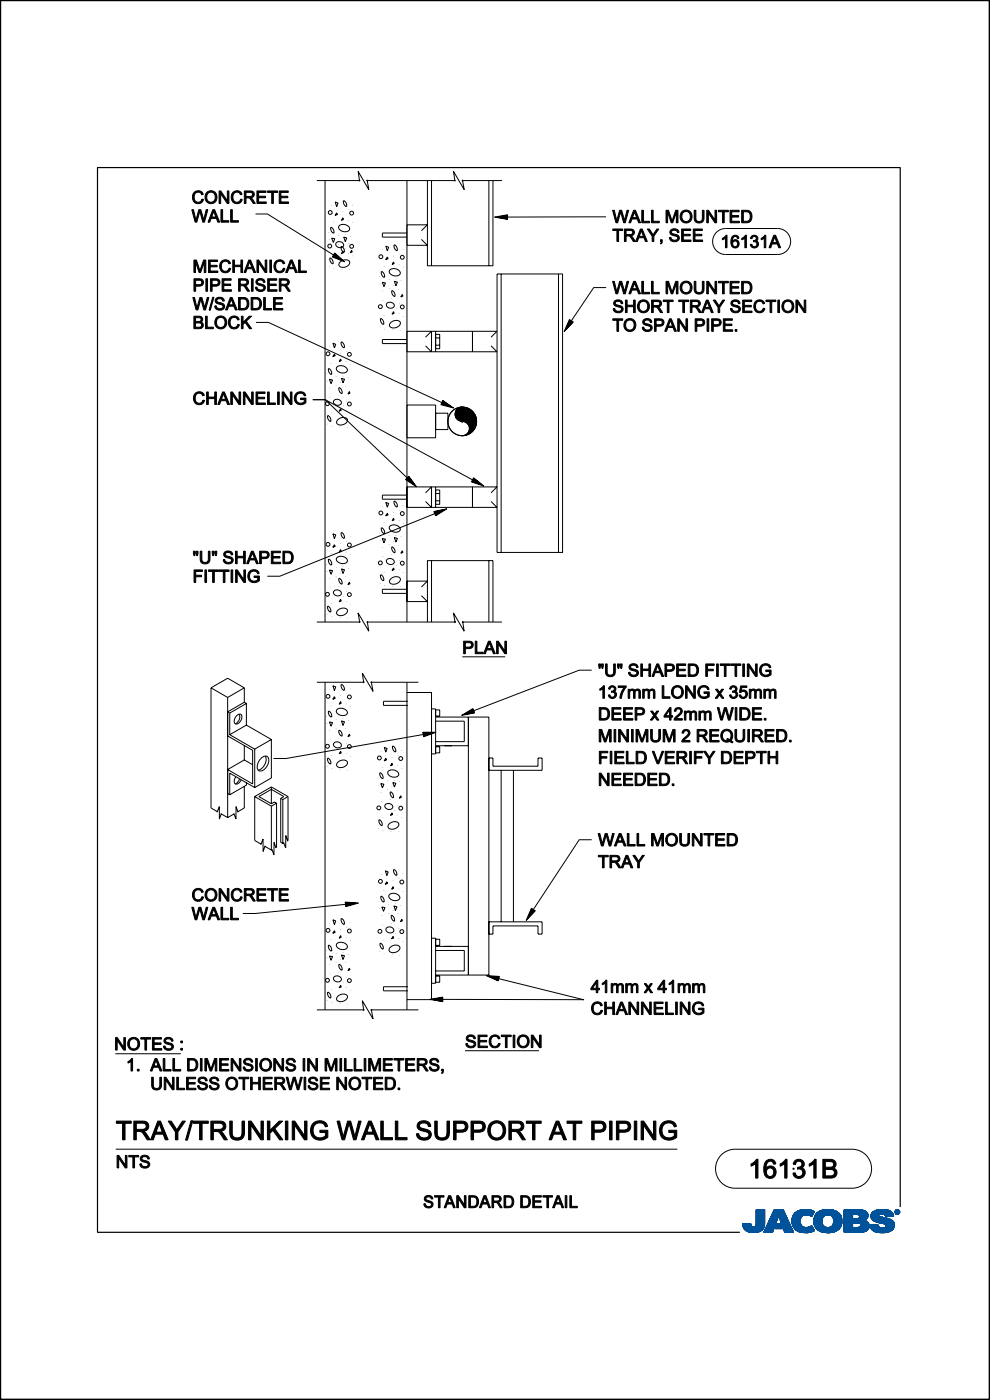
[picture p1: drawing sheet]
<svg xmlns="http://www.w3.org/2000/svg" width="210mm" height="297mm" viewBox="0 0 210 297" stroke-linecap="round" stroke-linejoin="round" font-family="sans-serif">
<path d="M191 256.1v-220.6h-170.3v225.9h136.2M.1 296.6v.3h209.7v-296.8h-209.7v296.8" fill="none" stroke="#000" stroke-width=".25"/>
<g fill="none" stroke="#000" stroke-width=".21">
<path d="M.1 .1h209.8v296.7h-209.8zM67.2 38.3h9.1l-.3-1.9 2.2 3.8-.3-1.9h18.6l-.3-1.9 2.3 3.8-.4-1.9h8.4M68.9 38.3v93.7M86.3 38.3v93.7M90.7 38.3v18.1h13.9v-18.1M91.5 38.3v18.1M103.7 38.3v18.1M54.2 45.4h2.5l14.6 9.1-.2-.1v-.2l.6 .5-.8-.3 .2-.4 1.1 .9-1.4-.5 .2-.6 1.6 1.4-2-.8 .4-.7 2.1 1.8-2.6-1 .5-.8M69.7 49.3h.1M69.9 50.9h.1M69.9 56.5h.1M70 54.7a.98 .98 0 0 1 .6 1.2 .98 .98 0 0 1-.6-1.2z"/>
<path d="M70.2 48.2a.98 .98 0 0 1 .6 1.3 .98 .98 0 0 1-.6-1.3zM70.4 50.5l.6 .2-.3 .7zM70.4 43.6v.1M70.4 52.3v.1M70.5 54.3v.1M70.8 47.1h.1M70.8 54.1v.1M70.8 56.9v.1M71.1 42.8l.6 .3-.3 .8zM71.3 51.5a.85 .85 0 0 1 1.1-.2 .85 .85 0 0 1 .4 1 .85 .85 0 0 1-1.1 .2 .85 .85 0 0 1-.4-1zM71.4 45.2l.2 .3-.5 .2zM71.8 51.8h.1"/>
<path d="M71.8 49.9h.1M72 47.9a1.41 1.41 0 0 1 2.2 .7 1.32 1.32 0 0 1-1.4 .5 1.32 1.32 0 0 1-1-1zM72.1 55.7a1.36 1.36 0 0 1 2.1-.1 1.32 1.32 0 0 1-.9 1 1.32 1.32 0 0 1-1.4-.3zM72.3 53.9v.1M72.4 53.8l.5-.2-.2-.3-.3 .5M72.4 52.3a.98 .98 0 0 1 .6 1.2 .98 .98 0 0 1-.6-1.2zM72.5 46.7l.4-.2-.2-.3-.3 .6M72.6 57.1h.1M72.7 51.2h.1M72.7 44.9v.1M72.9 42.6a.98 .98 0 0 1 .6 1.2 .98 .98 0 0 1-.6-1.2zM73.2 51.2l.4-.7-.7-.2 .3 1"/>
<path d="M73.2 49.8h.1M73.3 52.7h.1M73.8 52h.1M73.9 46.7h.1M73.9 53.7h.1M74 51.6v.1M74 44.5h.1M74.2 57.2v.1M74.3 50.1v.1M74.6 53.1l.1 .3-.4 .2zM74.8 43.5h.1M74.8 54.3h.1"/>
<path d="M74.8 47.3h.1M80.5 58.7h.1M80.9 57.6a.98 .98 0 0 1 .6 1.2 .98 .98 0 0 1-.6-1.2zM81.1 59.9l.7 .1-.4 .8zM81.1 53h.1M81.5 56.5h.1M81.8 52.2l.6 .3-.2 .7zM82.2 54.5l.1 .4-.5 .2zM82.6 59.3h.1M82.7 57.2a1.41 1.41 0 0 1 2.2 .8 1.32 1.32 0 0 1-1.3 .5 1.32 1.32 0 0 1-1-1zM83.2 56.1l.4-.2-.1-.3-.3 .5M83.5 54.3h.1"/>
<path d="M83.6 52a.98 .98 0 0 1 .6 1.2 .98 .98 0 0 1-.6-1.2zM84 59.2h.1M84.7 56.1h.1M84.8 53.9h.1M85.1 59.5h.1M85.5 52.9h.1M85.6 56.6v.1M86.3 49.4h-5.2v.9h5.2M86.3 52h4.4M86.3 47.7h4.4M89.4 50.8l1.2 1.2M90.6 47.7l-1.2 1.3"/>
<path d="M105.4 58.1h13.9v59.1h-13.9zM106.3 58.1v59.1M118.5 58.1v59.1M128.6 46l-21.6 .1 .2-.1 .1 .2-.8-.1 .9-.2v.4l-1.4-.2 1.4-.3 .2 .6-2.1-.3 2.1-.4 .1 .8-2.8-.4 2.8-.5v.9M153.9 48.5a2.76 2.76 0 0 0-2.7 2.7 2.76 2.76 0 0 0 2.7 2.8h11.1a2.76 2.76 0 0 0 2.7-2.8 2.76 2.76 0 0 0-2.7-2.7h-11.1M54.3 68.4h2.6l37.5 17.3-.3-.1v-.2l.7 .5-.9-.2 .2-.4 1.1 .8-1.4-.4 .2-.6 1.7 1.2-2-.5 .2-.8 2.3 1.6-2.7-.8 .4-.8M69.3 79.3h.1M69.7 78.2a.98 .98 0 0 1 .6 1.2 .98 .98 0 0 1-.6-1.2zM69.9 73.6h.1M70.3 77v.1M70.6 72.8l.6 .2-.3 .8zM70.9 75.1l.2 .4-.5 .2z"/>
<path d="M71.3 79.9h.1M71.5 77.8a1.41 1.41 0 0 1 2.2 .8 1.32 1.32 0 0 1-1.3 .5 1.32 1.32 0 0 1-1.1-1zM72.2 76.2l.2 .3-.4 .2zM72.3 74.9h.1M72.4 72.6a.98 .98 0 0 1 .6 1.2 .98 .98 0 0 1-.6-1.2zM72.8 79.8h.1M73.4 76.6v.1M73.6 74.5h.1M74.3 73.4v.1M74.4 77.2v.1M80.6 60.2v.1M80.6 69.3v.1"/>
<path d="M80.8 67.6a.98 .98 0 0 1 .5 1.2 .98 .98 0 0 1-.5-1.2zM81.1 61.7h.1M81.3 63.7h.1M81.5 67h.1M81.6 69.8h.1M82.1 64.4a.85 .85 0 0 1 1-.2 .85 .85 0 0 1 .4 1 .85 .85 0 0 1-1 .1 .85 .85 0 0 1-.4-.9zM82.5 61.2h.1M82.8 68.5a1.36 1.36 0 0 1 2.1-.1 1.32 1.32 0 0 1-.9 1.1 1.32 1.32 0 0 1-1.4-.4zM83.1 63.3v.1M83.1 66.6l.5-.1-.1-.4-.4 .6M83.2 61.7a.98 .98 0 0 1 .5 1.2 .98 .98 0 0 1-.5-1.2zM83.3 70h.1"/>
<path d="M83.5 60.6h.1M84 60.6l.3-.7-.6-.2 .3 .9M84.1 65.5v.1M84.5 61.3v.1M84.7 66.5v.1M84.7 64.5h.1M84.9 70.1h.1M85.3 62.5l.2 .3-.5 .2zM85.6 67.1v.1M86.3 72h-5.2v.9h5.2M86.3 70.3h19.1M86.3 74.6h19.1"/>
<path d="M90.3 73.4l1.2 1.2M91.5 70.3l-1.2 1.2M91.5 70.3v4.3M92.4 70.3v4.3M92.4 70.9h.9v3.1h-.9M92.4 73.2h.9M92.4 71.7h.9M100.2 70.3v4.3M104.2 73.4l1.2 1.2M105.4 70.3l-1.2 1.2M128.6 61h-2.7l-5.1 7.6 .1-.2h.2l-.5 .6 .3-.8 .4 .2-1 1 .6-1.3 .6 .3-1.5 1.5 .9-2 .7 .4-1.9 2 1.1-2.5 .8 .5M69.4 80.8v.1"/>
<path d="M69.4 89.9v.1M69.5 88.2a.98 .98 0 0 1 .6 1.2 .98 .98 0 0 1-.6-1.2zM69.9 80.5l.6 .1-.3 .8zM69.9 82.3h.1M70 84.3h.1M70.3 87.6h.1M70.4 90.4h.1M70.9 84.9a.85 .85 0 0 1 1-.1 .85 .85 0 0 1 .4 .9 .85 .85 0 0 1-1 .2 .85 .85 0 0 1-.4-1zM71.3 81.8h.1M71.6 89.1a1.36 1.36 0 0 1 2.1-.1 1.32 1.32 0 0 1-.9 1.1 1.32 1.32 0 0 1-1.4-.4zM71.9 83.9h.1M71.9 82.3a.98 .98 0 0 1 .6 1.2 .98 .98 0 0 1-.6-1.2z"/>
<path d="M72.1 90.5v.1M72.2 81.1v.1M72.3 86.7l.1 .4-.5 .1zM72.8 81.2l.3-.8-.7-.1 .4 .9M72.8 86.1v.1M73.3 81.9v.1M73.4 87.1v.1M73.5 85.1h.1M73.7 90.7h.1M73.9 80.1h.1M74.1 83.1l.1 .3-.4 .2zM74.3 87.7v.1"/>
<path d="M86.3 85.9h6.1v7h-6.1M92.4 87.7h2.6v3.4h-2.6M98 86.4v3v-3l-.1 3v-3v3l-.1-3v2.9v-2.9v2.9l-.1-2.9v2.9v-2.9l-.1 2.9v-2.9v2.9l-.1-2.8v2.8v-2.8l-.1 2.7v-2.7v2.7v-2.6l-.1 2.6v-2.6v2.5l-.1-2.5v2.5v-2.4l-.1 2.4v-2.4v2.3v-2.2l-.1 2.2v-2.2v2.1l-.1-2v1.9v-1.8l-.1 1.8v-1.8v1.7l-.1-1.6v1.5v-1.3v1.1l-.1-1v.8v-.6M98 89.4v-3l.1 3 .1-3v3v-3l.1 3v-3v3l.1-3v3v-3l.1 3v-3v3v-3l.1 3.1v-3.1v3.1l.1-3.1v3.1v-3.1l.1 3.2v-3.1l.1 3.1v-3.1v3.2l.1-3.2 .1 3.3v-3.2l.1 3.3v-3.3v3.3l.1-3.3 .1 3.5v-3.4v3.5v-3.5l.1 3.6v-3.6v3.7M98.1 86.4a1.52 1.52 0 0 0-1.6 1.5 1.52 1.52 0 0 0 1.5 1.5 1.52 1.52 0 0 1 1.6 1.5 1.52 1.52 0 0 1-1.6 1.5M99.5 92v-.8v.8v-.5v.6l-.1-.5v.5v-.4l-.1 .4v-.3v.3l-.1-.2v.3v-.2l-.1 .2v-.2v.2v-.1l-.1 .1v-.1v.2l-.5 .1 .3-.1M101.1 89.1l-.1 .8v-1.1v1.4l-.1-1.7v1.9v-2.1v2.2l-.1-2.3v2.5v-2.6l-.1 2.7v-2.8v2.9l-.1-3.1v3.2v-3.3l-.1 3.4v-3.4v3.5v-3.6l-.1 3.7v-3.8v3.8l-.1-3.9v4v-4l-.1 4.1v-4.2v4.2v-4.3l-.1 4.4v-4.4v4.4l-.1-4.5v4.6v-4.6l-.1 4.6v-4.7v4.8l-.1-4.8v4.8v-4.9v5l-.1-5v5v-5l-.1 5.1v-5.2v5.2l-.1-5.2v3.8M69.3 119.7v.1M69.7 118.6a.98 .98 0 0 1 .6 1.3 .98 .98 0 0 1-.6-1.3zM69.9 114v.1M70.3 117.5h.1M70.6 113.2l.6 .3-.3 .8z"/>
<path d="M70.9 115.6l.2 .3-.5 .2zM71.5 118.3a1.41 1.41 0 0 1 2.2 .7 1.32 1.32 0 0 1-1.3 .5 1.32 1.32 0 0 1-1.1-1zM72 117.1l.4-.2-.2-.3-.3 .6M72.3 115.3v.1M72.4 113a.98 .98 0 0 1 .6 1.2 .98 .98 0 0 1-.6-1.2zM73.4 117.1h.1M73.6 114.9h.1M74.3 113.9h.1M74.4 117.7h.1M80.5 113v.1M80.6 114.6h.1M80.9 112a.98 .98 0 0 1 .6 1.2 .98 .98 0 0 1-.6-1.2z"/>
<path d="M81.1 114.3l.7 .1-.4 .8zM81.1 107.4h.1M81.1 116.1h.1M81.3 118.1h.1M81.5 110.8v.1M81.8 106.6l.6 .2-.2 .8zM82.1 118.7a.85 .85 0 0 1 1-.2 .85 .85 0 0 1 .4 1 .85 .85 0 0 1-1 .2 .85 .85 0 0 1-.4-1zM82.2 108.9l.1 .3-.5 .3zM82.5 115.5v.1M82.6 113.6v.1M82.7 111.6a1.41 1.41 0 0 1 2.2 .8 1.32 1.32 0 0 1-1.3 .5 1.32 1.32 0 0 1-1-1zM83.1 117.7h.1"/>
<path d="M83.2 116a.98 .98 0 0 1 .5 1.2 .98 .98 0 0 1-.5-1.2zM83.2 110.5l.4-.2-.1-.4-.3 .6M83.5 114.9v.1M83.5 108.7h.1M83.6 106.3a.98 .98 0 0 1 .6 1.2 .98 .98 0 0 1-.6-1.2zM84 115l.3-.8-.6-.2 .3 1M84 113.5v.1M84.1 119.9h.1M84.5 115.7h.1M84.7 110.4v.1M84.7 118.8v.1M84.8 108.2v.1"/>
<path d="M85.1 113.9h.1M85.3 116.8l.2 .4-.5 .2zM85.5 107.2v.1M85.6 111h.1M86.3 103.3h19.1M86.3 107.6h19.1M86.3 105h-5.2v.9h5.2M86.7 101l-.7 .7 2.4 1.6-1.7-2.3-.5 .7 1.7 1.2-1.2-1.8-.3 .6 1.2 .8-.9-1.1-.2 .3 .7 .5-.5-.7-.1 .2 .3 .2-17.9-17.1h-2.7h2.7l31.9 17.3h-.3v-.2l.6 .4-.8-.2 .2-.4 1.1 .9-1.4-.5 .2-.6 1.6 1.3-2-.6 .4-.8 2.2 1.7-2.7-.9 .5-.8M90.3 106.4l1.2 1.2M91.5 103.3l-1.2 1.3M91.5 103.3v4.3M91.5 118.9v13.1"/>
<path d="M92 108.5l.4 .9 2.4-1.5-2.8 .6 .4 .8 1.8-1.2-2 .5 .3 .5 1.3-.8-1.4 .3 .2 .4 .7-.5-.8 .2 .1 .2 .3-.2-33.5 13.5h-2.7M92.4 103.3v4.3M92.4 106.2h.9M92.4 104.7h.9M92.4 103.9h.9v3.1h-.9M100.2 103.3v4.3M103.7 118.9v13.1M104.2 106.4l1.2 1.2M105.4 103.3l-1.2 1.3M67.2 132h9.1l-.4-2 2.3 3.9-.3-1.9h18.6l-.3-2 2.2 3.9-.2-1.9h8.3M69.4 121.3h.1M69.4 130.4h.1"/>
<path d="M69.5 128.6a.98 .98 0 0 1 .6 1.2 .98 .98 0 0 1-.6-1.2zM69.9 120.9l.6 .2-.3 .7zM69.9 122.7v.1M70 124.7v.1M70.3 128v.1M70.4 130.8v.1M70.9 125.4a.85 .85 0 0 1 1-.2 .85 .85 0 0 1 .4 1 .85 .85 0 0 1-1 .2 .85 .85 0 0 1-.4-1zM71.3 122.2h.1M71.3 120.3h.1M71.6 129.5a1.36 1.36 0 0 1 2.1-.1 1.32 1.32 0 0 1-.9 1.1 1.32 1.32 0 0 1-1.4-.3zM71.9 124.3v.1M71.9 127.7l.5-.2-.1-.4-.4 .6"/>
<path d="M71.9 122.7a.98 .98 0 0 1 .6 1.2 .98 .98 0 0 1-.6-1.2zM72.1 131h.1M72.2 121.6h.1M72.4 120.7l.7 .2-.3 .8zM72.8 120.2h.1M72.8 126.5v.1M73.3 122.4h.1M73.4 127.6h.1M73.5 125.5h.1M73.7 131.1h.1M73.9 120.5v.1M74.1 123.5l.1 .3-.4 .2z"/>
<path d="M74.3 128.2h.1M80.6 123.7h.1M80.8 122a.98 .98 0 0 1 .5 1.2 .98 .98 0 0 1-.5-1.2zM81.5 121.4h.1M81.6 124.1v.1M82.8 122.9a1.36 1.36 0 0 1 2.1-.1 1.32 1.32 0 0 1-.9 1.1 1.32 1.32 0 0 1-1.4-.4zM83.3 124.3v.1M83.5 120.5l.1 .3-.5 .2zM84.7 120.9h.1M84.9 124.4v.1M85.6 121.5h.1M86.3 123.3h4.4"/>
<path d="M86.3 127.6h4.4M86.3 125h-5.2v.9h5.2M89.4 126.4l1.2 1.2M90.6 123.3l-1.2 1.2M90.7 132v-13.1h13.9v13.1M98.1 139.3h9.1M44.8 145.9v25.5l1.3 .8 .4-1.1v2.7l.4-1.1 1.4 .7M44.8 145.9l3.5 2.1M44.8 145.9l3.5-2 3.5 2M48.3 148v25.4M48.3 156.1l5.3 3.1v7.1l-5.3-3 3.5-2.1M48.7 151.3v4.6"/>
<path d="M48.7 155.9l5.3 3M50.2 151.8l.6-.3h.3a1.34 1.34 0 0 1-1.2 2.1 1.17 1.17 0 0 1 .3-1.8zM50.6 151.5a1.4 1.4 0 0 1-.7 2.1M51.8 145.9v3.1M51.8 158.2v3M51.8 149l.5 .2M51.8 149l-3.5 2 .4 .3M51.8 145.9l-3.5 2.1M52.3 153.8l-3.6 2.1M52.3 149.2v4.6M52.3 153.8l5.3 3.1M52.3 149.2l-3.6 2.1"/>
<path d="M54 158.9v8.2M57.6 156.9v8.1l-3.6 2.1M57.6 156.9l-3.6 2M67.2 144.7h9.9l-.2-1.9 2.2 3.9-.3-2h9.9M68.9 144.7v69.5M69.3 151.9v.1M69.4 153.5h.1M69.7 150.9a.98 .98 0 0 1 .6 1.2 .98 .98 0 0 1-.6-1.2zM69.9 153.2l.6 .1-.3 .8zM69.9 146.3h.1M69.9 155h.1M70 157h.1"/>
<path d="M70.3 149.7v.1M70.6 145.5l.6 .2-.3 .8zM70.9 157.6a.85 .85 0 0 1 1-.2 .85 .85 0 0 1 .4 1 .85 .85 0 0 1-1 .2 .85 .85 0 0 1-.4-1zM70.9 147.8l.2 .3-.5 .3zM71.3 154.4v.1M71.3 152.5v.1M71.5 150.5a1.41 1.41 0 0 1 2.2 .8 1.32 1.32 0 0 1-1.3 .5 1.32 1.32 0 0 1-1.1-1zM71.9 156.6h.1M71.9 159.9l.5-.2-.1-.3-.4 .5M71.9 154.9a.98 .98 0 0 1 .6 1.2 .98 .98 0 0 1-.6-1.2zM72.2 148.8l.2 .4-.4 .2zM72.2 153.8v.1"/>
<path d="M72.3 147.6h.1M72.4 145.2a.98 .98 0 0 1 .6 1.2 .98 .98 0 0 1-.6-1.2zM72.4 152.9l.7 .2-.3 .8zM72.8 152.4v.1M72.8 158.8h.1M73.3 154.6h.1M73.4 149.3v.1M73.4 159.8h.1M73.5 157.7v.1M73.6 147.1v.1M73.9 152.8h.1M74.1 155.7l.1 .4-.4 .2z"/>
<path d="M74.3 146.1v.1M74.4 149.9h.1M80.8 159.3v.1M81.5 158.6l.6 .2-.3 .8zM83.3 158.3a.98 .98 0 0 1 .6 1.2 .98 .98 0 0 1-.6-1.2zM85.2 159.2h.1M86.3 146.9h5.2v65.2h-5.2M86.3 144.7v69.5M86.5 148.8h-5.2v.8h5.2M89.7 155.3l.2 1 2.6-1h-2.8l.2 .9 2-.8h-2.1l.2 .6 1.4-.5h-1.4l.1 .4 .8-.3h-.8l.1 .2 .3-.1-29.8 5.2h-2.7M91.5 150.4h.9v9.5h-.9M92.4 152.1h11.3v54.8h-11.3"/>
<path d="M92.4 150.6h.9v1.3h-.9M92.4 158.4h.9v1.3h-.9M92.4 158.2h7M92.4 153h6.1v4.3h-6.1M94.3 158.2h1.6M99.4 152.1v54.8M125.5 142.2h-2.6l-23.1 8.8 .3-.1 .1 .1-.8 .2 .8-.5 .1 .4-1.3 .3 1.2-.7 .4 .5-2.1 .4 1.8-1.1 .4 .7-2.8 .6 2.4-1.5 .4 .9M50 164.8a.9 .9 0 0 0 .2 1.6 1.44 1.44 0 0 0 1-1M50.8 165.2l-.3 .7-.6 .4M51.8 166.8v4.6l-1.3 .8-.4-1.1v2.6l-.5-1-1.3 .7M51.8 161.2l1.8 1M52.3 166.1v.5l-3.6 2-.4-.2"/>
<path d="M54 169v9.3l1.4 .8 .4-1.1v2.6l.4-1 1.4 .7M54 169l3.6 2M54 167.1l-5.3-3.1v4.6M54.9 169h.1M54.9 169l2.7-1.5 2.6 1.5-.7 .4M54.9 169l2.7 1.5M55.2 161a1.07 1.07 0 0 1 1.7-.3 2.34 2.34 0 0 1-1.7 2.9 .83 .83 0 0 1-.6-1.1zM56.2 160.4a2.28 2.28 0 0 1-1.4 3M57.6 166.9v3.6M57.6 171v9.3M57.6 166.9l3.5 2.1M57.6 166.9l-3.6 2.1"/>
<path d="M58.7 170.4v9.3l-.2 .1-.4-1.1v2.6l-.4-1h-.1M58.7 170.4l-.5-.3-.6 .4M58.7 170.4l-1.1 .6M59.5 169.4v9.3l.5 .2M59.5 169.4l.5 .2M60 169.6v9.3M61.1 169v9.3l-.5-1v2.6l-.4-1.1-.2 .1M61.1 169l-1.1 .6M69.4 162.6h.1M69.5 160.9a.98 .98 0 0 1 .6 1.2 .98 .98 0 0 1-.6-1.2zM70.3 160.3h.1M70.4 163v.1"/>
<path d="M71.6 161.8a1.36 1.36 0 0 1 2.1-.1 1.32 1.32 0 0 1-.9 1.1 1.32 1.32 0 0 1-1.4-.4zM72.1 163.2v.1M73.7 163.3v.1M74.3 160.4h.1M80.2 165v.1M80.3 166.6h.1M80.3 175.7h.1M80.4 173.9a.98 .98 0 0 1 .6 1.2 .98 .98 0 0 1-.6-1.2zM80.6 164a.98 .98 0 0 1 .6 1.2 .98 .98 0 0 1-.6-1.2zM80.8 166.2l.6 .2-.3 .7zM80.8 168v.1M80.9 170v.1"/>
<path d="M81.2 162.8h.1M81.2 173.3v.1M81.3 176.1v.1M81.5 161.4l.3-.5 .2 .3-.5 .2M81.7 170.7a.85 .85 0 0 1 1.1-.2 .85 .85 0 0 1 .4 1 .85 .85 0 0 1-1.1 .2 .85 .85 0 0 1-.4-1zM82.2 167.5v.1M82.2 165.6v.1M82.4 163.6a1.41 1.41 0 0 1 2.2 .8 1.32 1.32 0 0 1-1.4 .4 1.32 1.32 0 0 1-1-1zM82.5 174.9a1.36 1.36 0 0 1 2.1-.2 1.32 1.32 0 0 1-.9 1.1 1.32 1.32 0 0 1-1.4-.3zM82.8 169.7h.1M82.8 168a.98 .98 0 0 1 .6 1.2 .98 .98 0 0 1-.6-1.2zM82.9 162.5l.4-.3-.2-.3-.3 .6"/>
<path d="M83 176.3h.1M83.1 166.9h.1M83.2 172.5l.1 .3-.5 .2zM83.2 160.6v.1M83.7 167l.3-.8-.7-.2 .4 1M83.7 165.5h.1M83.7 171.9h.1M84.2 167.7h.1M84.3 162.4h.1M84.3 172.9h.1M84.4 170.8h.1M84.5 160.2v.1"/>
<path d="M84.6 176.4h.1M84.8 165.8v.1M85 168.8l.1 .3-.4 .2zM85.2 173.5h.1M85.3 163h.1M103.7 160.8h.9v1.7h9.5v-1.7h.9v2.6h-11.3M106.3 163.4v32.2M108.9 163.4v32.2M125.5 178.1h-2.6l-10.2 15.4 .1-.2h.2l-.5 .6 .3-.8 .4 .2-1 1.1 .6-1.4 .6 .2-1.4 1.6 .8-2 .7 .4-1.9 2.1 1.1-2.6 .8 .5M69.9 195.9h.1M70.3 199.4h.1M70.6 195.1l.6 .3-.3 .7z"/>
<path d="M70.9 197.4l.2 .4-.5 .2zM72 199l.4-.2-.2-.3-.3 .6M72.3 197.2h.1M72.4 194.9a.98 .98 0 0 1 .6 1.2 .98 .98 0 0 1-.6-1.2zM73.2 191.4l.1 .9 2.7-.7-2.8-.2 .2 .8 2-.6-2.1-.2 .2 .7 1.4-.4-1.4-.1 .1 .4 .8-.3h-.8l.1 .2 .3-.1-19.8 2h-2.7M73.4 199h.1M73.6 196.8h.1M74.3 195.8h.1M74.4 199.5v.1M80.4 191.2h.1M80.5 192.7v.1M80.9 190.1a.98 .98 0 0 1 .5 1.2 .98 .98 0 0 1-.5-1.2z"/>
<path d="M81 192.4l.7 .2-.3 .7zM81 185.5v.1M81 194.2v.1M81.2 196.2v.1M81.4 189h.1M81.4 199.5v.1M81.7 184.7l.6 .3-.2 .8zM82 196.9a.85 .85 0 0 1 1-.2 .85 .85 0 0 1 .4 1 .85 .85 0 0 1-1 .2 .85 .85 0 0 1-.4-1zM82.1 187.1l.1 .3-.5 .2zM82.4 193.7h.1M82.5 191.8h.1M82.6 189.8a1.41 1.41 0 0 1 2.2 .7 1.32 1.32 0 0 1-1.3 .5 1.32 1.32 0 0 1-1-1z"/>
<path d="M83 195.8v.1M83 199.1l.5-.1-.1-.4-.4 .6M83.1 194.2a.98 .98 0 0 1 .5 1.2 .98 .98 0 0 1-.5-1.2zM83.1 188.6l.4-.2-.1-.3-.3 .6M83.4 193.1h.1M83.4 186.8v.1M83.5 184.5a.98 .98 0 0 1 .6 1.2 .98 .98 0 0 1-.6-1.2zM83.9 193.1l.3-.7-.6-.2 .3 1M83.9 191.7h.1M84 198v.1M84.4 193.9h.1M84.6 188.6h.1"/>
<path d="M84.6 199.1h.1M84.6 197h.1M84.7 186.4h.1M85 192v.1M85.2 195l.2 .3-.5 .2zM85.4 185.4h.1M85.5 199.7h.1M85.5 189.2h.1M91.5 199h.9v9.6h-.9M92.4 199.3h.9v1.3h-.9M103.7 195.6h11.3v2.6h-.9v-1.8h-9.5v1.8h-.9M67.2 214.2h9.9l-.2-1.9 2.2 3.9-.3-2h9.9"/>
<path d="M69.3 201.6h.1M69.4 203.1v.1M69.4 212.3h.1M69.5 210.5a.98 .98 0 0 1 .6 1.2 .98 .98 0 0 1-.6-1.2zM69.7 200.5a.98 .98 0 0 1 .6 1.2 .98 .98 0 0 1-.6-1.2zM69.9 202.8l.6 .1-.3 .8zM69.9 204.6v.1M70 206.6h.1M70.3 209.9v.1M70.4 212.7h.1M70.9 207.3a.85 .85 0 0 1 1-.2 .85 .85 0 0 1 .4 1 .85 .85 0 0 1-1 .1 .85 .85 0 0 1-.4-.9zM71.3 204.1h.1"/>
<path d="M71.3 202.2h.1M71.5 200.2a1.41 1.41 0 0 1 2.2 .7 1.32 1.32 0 0 1-1.3 .5 1.32 1.32 0 0 1-1.1-1zM71.6 211.4a1.36 1.36 0 0 1 2.1-.1 1.32 1.32 0 0 1-.9 1.1 1.32 1.32 0 0 1-1.4-.4zM71.9 206.2v.1M71.9 209.5l.5-.1-.1-.4-.4 .6M71.9 204.6a.98 .98 0 0 1 .6 1.2 .98 .98 0 0 1-.6-1.2zM72.1 212.9h.1M72.2 203.5h.1M72.8 203.5l.3-.7-.7-.2 .4 1M72.8 202.1h.1M72.8 208.4v.1M73.3 204.2v.1"/>
<path d="M73.4 209.5h.1M73.5 207.4h.1M73.7 213h.1M73.9 202.4v.1M74.1 205.4l.1 .3-.4 .2zM74.3 210v.1M80.5 201.9h.1M80.7 200.1a.98 .98 0 0 1 .5 1.2 .98 .98 0 0 1-.5-1.2zM81.5 202.3h.1M82.7 201a1.36 1.36 0 0 1 2.1-.1 1.32 1.32 0 0 1-.9 1.1 1.32 1.32 0 0 1-1.4-.3zM83.2 202.5h.1M84.8 202.6h.1"/>
<path d="M86.5 209.3h-5.2v.9h5.2M92.4 207.1h.9v1.3h-.9M92.4 201.6h6.1v4.4h-6.1M92.4 200.8h7M105.7 208.1l.2-1-2.8-.1 2.6 1.1 .1-.8-2.1-.2 1.9 .9v-.6l-1.4-.2 1.3 .6 .1-.4-.9-.1 .7 .4v-.2h-.3l18.8 4.6-30.7-.1 .3-.1 .1 .2-.8-.1 .8-.1 .1 .4-1.4-.3 1.4-.2 .1 .6-2-.4 2-.3 .1 .8-2.7-.5 2.7-.5v1M24.5 223.5h13.9M98.6 222.9h15.7M24.6 243.8h119.1M153 245l1.3-.9 1.6-.3h24.8a4.1 4.1 0 0 1 4.2 4.1 4.1 4.1 0 0 1-4.2 4.2h-24.8a4.1 4.1 0 0 1-3.8-2.6 4.1 4.1 0 0 1 .9-4.5z"/>
<circle cx="69.9" cy="52.2" r=".41"/>
<circle cx="70.1" cy="45.1" r=".41"/>
<circle cx="74.6" cy="45.2" r=".41"/>
<circle cx="74.6" cy="52.3" r=".41"/>
<circle cx="80.8" cy="54.5" r=".41"/>
<circle cx="85.3" cy="54.6" r=".41"/>
<circle cx="69.6" cy="75" r=".41"/>
<circle cx="74.1" cy="75.2" r=".41"/>
<circle cx="80.7" cy="65" r=".41"/>
<circle cx="85.3" cy="65.1" r=".41"/>
<circle cx="69.5" cy="85.6" r=".41"/>
<circle cx="74.1" cy="85.7" r=".41"/>
<circle cx="98.1" cy="89.4" r="3"/>
<circle cx="69.6" cy="115.5" r=".41"/>
<circle cx="74.1" cy="115.6" r=".41"/>
<circle cx="80.7" cy="119.4" r=".41"/>
<circle cx="80.8" cy="108.8" r=".41"/>
<circle cx="85.3" cy="119.5" r=".41"/>
<circle cx="85.3" cy="109" r=".41"/>
<circle cx="69.5" cy="126.1" r=".41"/>
<circle cx="74.1" cy="126.1" r=".41"/>
<circle cx="69.5" cy="158.3" r=".41"/>
<circle cx="69.6" cy="147.7" r=".41"/>
<circle cx="74.1" cy="147.9" r=".41"/>
<circle cx="74.1" cy="158.4" r=".41"/>
<circle cx="80.4" cy="171.4" r=".41"/>
<circle cx="80.5" cy="160.8" r=".41"/>
<circle cx="85" cy="160.9" r=".41"/>
<circle cx="85" cy="171.4" r=".41"/>
<circle cx="69.6" cy="197.4" r=".41"/>
<circle cx="74.1" cy="197.5" r=".41"/>
<circle cx="80.6" cy="197.6" r=".41"/>
<circle cx="80.7" cy="187" r=".41"/>
<circle cx="85.2" cy="187.1" r=".41"/>
<circle cx="85.2" cy="197.6" r=".41"/>
<circle cx="69.5" cy="208" r=".41"/>
<circle cx="74.1" cy="208" r=".41"/>
</g>
<g fill="#000" stroke="#000" stroke-width=".21">
<path d="M41.1 55.2h.6l.7 2.2 .8-2.2h.5v2.6h-.4v-2.2l-.7 2.2h-.4l-.7-2.2v2.2h-.4z" fill-rule="evenodd"/>
<path d="M40.7 44.5h.3l.6 2.3 .6-2.3h.4l.6 2.3 .5-2.3h.4l-.7 2.6h-.4l-.6-2.3-.7 2.3h-.3z" fill-rule="evenodd"/>
<path d="M41.3 40.7a1.15 1.15 0 0 1 1.8 .5l-.3 .1a.87 .87 0 0 0-1.2-.4 .87 .87 0 0 0-.4 1.1 .82 .82 0 0 0 .7 .9 .82 .82 0 0 0 .9-.7l.4 .1a1.22 1.22 0 0 1-1.6 .8 1.22 1.22 0 0 1-.8-1.5z" fill-rule="evenodd"/>
<path d="M43.8 40.8a1.34 1.34 0 0 0 .1 2.1 1.34 1.34 0 0 0 2-.3 1.33 1.33 0 0 0-.3-1.8 1.33 1.33 0 0 0-1.8 0zM44.1 41a.99 .99 0 0 1 1.6 .8 .99 .99 0 0 1-1.6 .8l-.2-.7z" fill-rule="evenodd"/>
<path d="M45.1 44.5l-1 2.6h.4l.3-.8h1.1l.3 .8h.4l-1.1-2.6zM45.3 44.8l.5 1.2h-.9z" fill-rule="evenodd"/>
<path d="M44.2 55.2h2v.3h-1.6v.8h1.5v.3h-1.5v.9h1.6v.3h-2z" fill-rule="evenodd"/>
<path d="M46.5 40.5h.3l1.4 2.1v-2.1h.4v2.7h-.4l-1.4-2.1v2.1h-.3z" fill-rule="evenodd"/>
<path d="M46.9 44.5h.3v2.3h1.3v.3h-1.6z" fill-rule="evenodd"/>
<path d="M47 55.4a1.15 1.15 0 0 1 1.9 .5l-.4 .1a.87 .87 0 0 0-1.1-.5 .87 .87 0 0 0-.4 1.2 .82 .82 0 0 0 .7 .8 .82 .82 0 0 0 .9-.6l.3 .1a1.22 1.22 0 0 1-1.5 .8 1.22 1.22 0 0 1-.8-1.6z" fill-rule="evenodd"/>
<path d="M48.9 44.5h.4v2.3h1.3v.3h-1.7z" fill-rule="evenodd"/>
<path d="M49.4 55.2h.3v1.1h1.4v-1.1h.4v2.6h-.4v-1.2h-1.4v1.2h-.3z" fill-rule="evenodd"/>
<path d="M49.5 40.7a1.15 1.15 0 0 1 1.8 .5l-.3 .1a.87 .87 0 0 0-1.2-.4 .87 .87 0 0 0-.4 1.1 .82 .82 0 0 0 .7 .9 .82 .82 0 0 0 .9-.7l.4 .1a1.22 1.22 0 0 1-1.6 .8 1.22 1.22 0 0 1-.7-1.5z" fill-rule="evenodd"/>
<path d="M52.8 55.2l-1.1 2.6h.4l.3-.8h1.1l.3 .8h.4l-1.1-2.6zM52.9 55.4l.5 1.3h-.9z" fill-rule="evenodd"/>
<path d="M51.8 40.5v2.7h.4v-1.2l.7 .1 .8 1.1h.5l-1-1.2a.74 .74 0 0 0 .7-.9 .74 .74 0 0 0-.9-.6zM52.2 40.8h.8a.46 .46 0 0 1 .6 .5 .46 .46 0 0 1-.7 .4h-.7z" fill-rule="evenodd"/>
<path d="M54.5 40.5h1.9v.3h-1.5v.8h1.4v.3h-1.4v.9h1.6v.4h-2z" fill-rule="evenodd"/>
<path d="M54.5 55.2h.4l1.4 2v-2h.3v2.6h-.4l-1.4-2.1v2.1h-.3z" fill-rule="evenodd"/>
<path d="M57.2 55.2h.4v2.6h-.4z" fill-rule="evenodd"/>
<path d="M56.8 40.5h2.1v.3h-.9v2.4h-.4v-2.4h-.8z" fill-rule="evenodd"/>
<path d="M59.2 40.5h1.9v.3h-1.5v.8h1.4v.3h-1.4v.9h1.6v.4h-2z" fill-rule="evenodd"/>
<path d="M58.5 55.4a1.15 1.15 0 0 1 1.9 .5l-.3 .1a.87 .87 0 0 0-1.2-.5 .87 .87 0 0 0-.4 1.2 .82 .82 0 0 0 .7 .8 .82 .82 0 0 0 .9-.6l.3 .1a1.22 1.22 0 0 1-1.5 .8 1.22 1.22 0 0 1-.8-1.6z" fill-rule="evenodd"/>
<path d="M61.6 55.2l-1 2.6h.4l.3-.8h1.1l.3 .8h.4l-1.1-2.6zM61.8 55.4l.5 1.3h-.9z" fill-rule="evenodd"/>
<path d="M63.3 55.2h.4v2.3h1.3v.3h-1.7z" fill-rule="evenodd"/>
<path d="M129.9 44.6h.4l.5 2.3 .6-2.3h.5l.6 2.3 .5-2.3h.4l-.8 2.7h-.3l-.7-2.4-.6 2.4h-.3z" fill-rule="evenodd"/>
<path d="M130 48.6h2.1v.3h-.9v2.3h-.3v-2.3h-.9z" fill-rule="evenodd"/>
<path d="M132.5 48.6v2.6h.3v-1.1h.4a.81 .81 0 0 1 .8 .6l.3 .5h.5l-1-1.2a.74 .74 0 0 0 .8-.8 .74 .74 0 0 0-1-.6zM132.8 48.9h.8a.46 .46 0 0 1 .6 .5 .46 .46 0 0 1-.6 .4h-.8z" fill-rule="evenodd"/>
<path d="M134.4 44.6l-1 2.7h.4l.3-.8h1.1l.3 .8h.4l-1.1-2.7zM134.6 44.9l.5 1.3h-.9z" fill-rule="evenodd"/>
<path d="M135.9 48.6l-1.1 2.6h.4l.3-.8h1.1l.3 .8h.4l-1.1-2.6zM136 48.9l.5 1.2h-.9z" fill-rule="evenodd"/>
<path d="M136.1 44.6h.4v2.3h1.3v.4h-1.7z" fill-rule="evenodd"/>
<path d="M138.2 44.6h.3v2.3h1.3v.4h-1.6z" fill-rule="evenodd"/>
<path d="M137.3 48.6h.4l.8 1.2 .8-1.2h.4l-1 1.5v1.1h-.4v-1.1z" fill-rule="evenodd"/>
<path d="M140.1 50.9h.4v.5l-.3 .4-.1-.2 .2-.4h-.2z" fill-rule="evenodd"/>
<path d="M141.3 44.6h.5l.8 2.3 .7-2.3h.5v2.7h-.3v-2.3l-.8 2.3h-.3l-.8-2.3v2.3h-.3z" fill-rule="evenodd"/>
<path d="M142.3 48.7a1.04 1.04 0 0 1 1.7 .6l-.3 .1a.63 .63 0 0 0-.6-.6 .63 .63 0 0 0-.6 .6l.3 .2a1.05 1.05 0 0 1 1.3 1.1 1.11 1.11 0 0 1-1.2 .6 1.11 1.11 0 0 1-.9-.9h.3a.72 .72 0 0 0 .7 .6 .72 .72 0 0 0 .7-.6l-.3-.3a.98 .98 0 0 1-1.2-1.2z" fill-rule="evenodd"/>
<path d="M144.6 44.9a1.34 1.34 0 0 0 0 2.1 1.34 1.34 0 0 0 2-.3 1.33 1.33 0 0 0-.2-1.8 1.33 1.33 0 0 0-1.8 0zM144.9 45.1a.99 .99 0 0 1 1.6 .8 .99 .99 0 0 1-1.6 .8l-.3-.7z" fill-rule="evenodd"/>
<path d="M144.6 48.6h1.9v.3h-1.6v.8h1.5v.3h-1.5v.9h1.7v.3h-2z" fill-rule="evenodd"/>
<path d="M147.1 48.6h1.9v.3h-1.6v.8h1.5v.3h-1.5v.9h1.6v.3h-1.9z" fill-rule="evenodd"/>
<path d="M147.3 44.6h.3v1.5a.71 .71 0 0 0 .7 .9 .71 .71 0 0 0 .7-.9v-1.5h.3v1.5a1.05 1.05 0 0 1-1 1.2 1.05 1.05 0 0 1-1-1.2z" fill-rule="evenodd"/>
<path d="M147.3 59.7h.3v1.5a.71 .71 0 0 0 .7 .9 .71 .71 0 0 0 .7-.9v-1.5h.3v1.5a1.05 1.05 0 0 1-1 1.2 1.05 1.05 0 0 1-1-1.2z" fill-rule="evenodd"/>
<path d="M149.9 44.6h.4l1.4 2.1v-2.1h.3v2.7h-.4l-1.3-2.1v2.1h-.4z" fill-rule="evenodd"/>
<path d="M152.4 44.6h2.1v.3h-.9v2.4h-.3v-2.4h-.9z" fill-rule="evenodd"/>
<path d="M153.2 50.6l.8-.7h.2v2.7h-.3v-2.1l-.7 .4z" fill-rule="evenodd"/>
<path d="M154.9 44.6h1.9v.3h-1.6v.8h1.5v.3h-1.5v.9h1.6v.4h-1.9z" fill-rule="evenodd"/>
<path d="M155.3 50.2a1.68 1.68 0 0 0 .4 2.4 .85 .85 0 0 0 1.1-1 .85 .85 0 0 0-1.3-.6l-.1 .2a.69 .69 0 0 1 .1-.8 .69 .69 0 0 1 .8-.1l.1 .3h.3a.79 .79 0 0 0-.6-.7 .79 .79 0 0 0-.8 .3zM155.4 51.8a.57 .57 0 0 1 1.1 0 .57 .57 0 0 1-1.1 0z" fill-rule="evenodd"/>
<path d="M157.3 44.6v2.7h1a1.33 1.33 0 0 0 1.2-1.4 1.33 1.33 0 0 0-1.3-1.3zM157.7 44.9h.5a1.02 1.02 0 0 1 1 1 1.02 1.02 0 0 1-1 1h-.5z" fill-rule="evenodd"/>
<path d="M157.4 50.6l.7-.7h.2v2.7h-.3v-2.1l-.6 .4z" fill-rule="evenodd"/>
<path d="M159.5 50.1a.71 .71 0 0 1 1 0 .71 .71 0 0 1-.1 1 .83 .83 0 0 1 0 1.5 .83 .83 0 0 1-1.2-.7l.3-.1a.53 .53 0 0 0 .6 .5 .53 .53 0 0 0 .4-.7 .53 .53 0 0 0-.7-.3v-.3a.46 .46 0 0 0 .6-.4 .46 .46 0 0 0-.4-.5 .46 .46 0 0 0-.5 .5h-.3z" fill-rule="evenodd"/>
<path d="M161.5 50.6l.7-.7h.2v2.7h-.3v-2.1l-.6 .4z" fill-rule="evenodd"/>
<path d="M164.1 49.9l-1 2.7h.4l.3-.8h1.1l.3 .8h.4l-1.1-2.7zM164.3 50.2l.5 1.3h-.9z" fill-rule="evenodd"/>
<path d="M41.1 67.1v2.6h1a.75 .75 0 0 0 1-.4 .75 .75 0 0 0-.5-1 .67 .67 0 0 0 .3-.8 .67 .67 0 0 0-.8-.4zM41.5 67.4h.5a.44 .44 0 0 1 .6 .1 .44 .44 0 0 1-.1 .6l-1 .1zM41.5 68.5h.6a.49 .49 0 0 1 .7 .4 .49 .49 0 0 1-.7 .5h-.6z" fill-rule="evenodd"/>
<path d="M41.1 59.1v2.7h.4v-1.1h.7a.81 .81 0 0 0 1-.8 .81 .81 0 0 0-1.1-.8zM41.5 59.4h.7a.49 .49 0 0 1 .6 .5 .49 .49 0 0 1-.6 .5h-.7z" fill-rule="evenodd"/>
<path d="M40.9 63.1h.4l.5 2.3 .6-2.3h.4l.6 2.3 .6-2.3h.3l-.7 2.7h-.4l-.6-2.4-.6 2.4h-.4z" fill-rule="evenodd"/>
<path d="M43.6 67.1h.3v2.3h1.4v.3h-1.7z" fill-rule="evenodd"/>
<path d="M43.7 59.1h.3v2.7h-.3z" fill-rule="evenodd"/>
<path d="M45.1 63.1h.3l-.8 2.7h-.2z" fill-rule="evenodd"/>
<path d="M44.6 59.1v2.7h.4v-1.1h.7a.81 .81 0 0 0 1-.8 .81 .81 0 0 0-1.1-.8zM45 59.4h.7a.49 .49 0 0 1 .6 .5 .49 .49 0 0 1-.6 .5h-.7z" fill-rule="evenodd"/>
<path d="M45.9 63.3a1.04 1.04 0 0 1 1.7 .6h-.4a.63 .63 0 0 0-.6-.5 .63 .63 0 0 0-.6 .5l.4 .2a1.05 1.05 0 0 1 1.2 1.1 1.11 1.11 0 0 1-1.1 .6 1.11 1.11 0 0 1-1-.9h.4a.72 .72 0 0 0 .7 .6 .72 .72 0 0 0 .7-.6l-.4-.3a.98 .98 0 0 1-1.1-1.2z" fill-rule="evenodd"/>
<path d="M45.9 67.4a1.34 1.34 0 0 0 0 2 1.34 1.34 0 0 0 2-.3 1.33 1.33 0 0 0-.2-1.7 1.33 1.33 0 0 0-1.8 0zM46.2 67.6a.99 .99 0 0 1 1.6 .8 .99 .99 0 0 1-1.6 .8l-.3-.8z" fill-rule="evenodd"/>
<path d="M47.1 59.1h1.9v.3h-1.5v.9h1.4v.3h-1.4v.9h1.6v.3h-2z" fill-rule="evenodd"/>
<path d="M48.9 63.1l-1.1 2.7h.4l.3-.8h1.1l.3 .8h.4l-1.1-2.7zM49 63.4l.5 1.3h-.9z" fill-rule="evenodd"/>
<path d="M48.9 67.3a1.15 1.15 0 0 1 1.8 .5l-.3 .1a.87 .87 0 0 0-1.2-.5 .87 .87 0 0 0-.4 1.2 .82 .82 0 0 0 .7 .9 .82 .82 0 0 0 .9-.7l.4 .1a1.22 1.22 0 0 1-1.6 .8 1.22 1.22 0 0 1-.7-1.6z" fill-rule="evenodd"/>
<path d="M50.6 63.1v2.7h1a1.33 1.33 0 0 0 1.2-1.4 1.33 1.33 0 0 0-1.3-1.3zM51 63.4h.5a1.02 1.02 0 0 1 .9 1 1.02 1.02 0 0 1-.9 1h-.5z" fill-rule="evenodd"/>
<path d="M50.6 59.1v2.7h.4v-1.2l.7 .1 .8 1.1h.4l-.9-1.2a.74 .74 0 0 0 .7-.9 .74 .74 0 0 0-.9-.6zM51 59.4h.8a.46 .46 0 0 1 .6 .5 .46 .46 0 0 1-.7 .4h-.7z" fill-rule="evenodd"/>
<path d="M51.2 67.1h.4v1.3l1.3-1.3h.4l-1.1 1.1 1.2 1.5h-.5l-.9-1.3-.4 .4v.9h-.4z" fill-rule="evenodd"/>
<path d="M53.3 63.1v2.7h.9a1.33 1.33 0 0 0 1.3-1.4 1.33 1.33 0 0 0-1.3-1.3zM53.6 63.4h.6a1.02 1.02 0 0 1 .9 1 1.02 1.02 0 0 1-.9 1h-.6z" fill-rule="evenodd"/>
<path d="M53.3 59.1h.4v2.7h-.4z" fill-rule="evenodd"/>
<path d="M54.5 59.3a1.04 1.04 0 0 1 1.7 .6h-.3a.63 .63 0 0 0-.6-.5 .63 .63 0 0 0-.7 .5l.4 .3a1.05 1.05 0 0 1 1.3 1 1.11 1.11 0 0 1-1.2 .6 1.11 1.11 0 0 1-.9-.9h.3a.72 .72 0 0 0 .7 .6 .72 .72 0 0 0 .7-.6l-.4-.2a.98 .98 0 0 1-1.1-1.3z" fill-rule="evenodd"/>
<path d="M55.9 63.1h.4v2.3h1.3v.4h-1.7z" fill-rule="evenodd"/>
<path d="M56.8 59.1h1.9v.3h-1.6v.9h1.5v.3h-1.5v.9h1.7v.3h-2z" fill-rule="evenodd"/>
<path d="M58 63.1h1.9v.3h-1.5v.8h1.4v.3h-1.4v.9h1.6v.4h-2z" fill-rule="evenodd"/>
<path d="M59.2 59.1v2.7h.4v-1.2h.4a.81 .81 0 0 1 .8 .6l.3 .6h.5l-1-1.2a.74 .74 0 0 0 .8-.9 .74 .74 0 0 0-1-.6zM59.6 59.4h.8a.46 .46 0 0 1 .6 .5 .46 .46 0 0 1-.7 .4h-.7z" fill-rule="evenodd"/>
<path d="M130.4 63.8a1.04 1.04 0 0 1 1.7 .6h-.3a.63 .63 0 0 0-.7-.5 .63 .63 0 0 0-.6 .6l.4 .2a1.05 1.05 0 0 1 1.2 1.1 1.11 1.11 0 0 1-1.1 .5 1.11 1.11 0 0 1-.9-.8l.3-.1a.72 .72 0 0 0 .7 .6 .72 .72 0 0 0 .7-.5l-.4-.3a.98 .98 0 0 1-1.1-1.2z" fill-rule="evenodd"/>
<path d="M129.9 59.7h.4l.5 2.3 .6-2.3h.5l.6 2.3 .5-2.3h.4l-.8 2.6h-.3l-.7-2.3-.6 2.3h-.3z" fill-rule="evenodd"/>
<path d="M130 67.6h2.1v.3h-.9v2.4h-.3v-2.4h-.9z" fill-rule="evenodd"/>
<path d="M132.7 68a1.34 1.34 0 0 0 0 2 1.34 1.34 0 0 0 2-.3 1.33 1.33 0 0 0-.2-1.8 1.33 1.33 0 0 0-1.8 .1zM133 68.1a.99 .99 0 0 1 1.5 .9 .99 .99 0 0 1-1.5 .7l-.3-.7z" fill-rule="evenodd"/>
<path d="M132.7 63.7h.3v1h1.4v-1h.3v2.6h-.3v-1.2h-1.4v1.2h-.3z" fill-rule="evenodd"/>
<path d="M134.4 59.7l-1 2.6h.4l.3-.8h1.1l.3 .8h.4l-1.1-2.6zM134.6 60l.5 1.3h-.9z" fill-rule="evenodd"/>
<path d="M135.6 64a1.34 1.34 0 0 0 0 2 1.34 1.34 0 0 0 2-.3 1.33 1.33 0 0 0-.2-1.8 1.33 1.33 0 0 0-1.8 .1zM135.9 64.2a.99 .99 0 0 1 1.5 .8 .99 .99 0 0 1-1.6 .8l-.2-.8z" fill-rule="evenodd"/>
<path d="M136.1 59.7h.4v2.3h1.3v.3h-1.7z" fill-rule="evenodd"/>
<path d="M136.6 67.8a1.04 1.04 0 0 1 1.7 .6h-.4a.63 .63 0 0 0-.6-.5 .63 .63 0 0 0-.6 .5l.4 .3a1.05 1.05 0 0 1 1.2 1 1.11 1.11 0 0 1-1.1 .6 1.11 1.11 0 0 1-1-.9h.4a.72 .72 0 0 0 .7 .6 .72 .72 0 0 0 .7-.6l-.4-.2a.98 .98 0 0 1-1.2-1.3z" fill-rule="evenodd"/>
<path d="M138.2 59.7h.3v2.3h1.3v.3h-1.6z" fill-rule="evenodd"/>
<path d="M138.2 63.7v2.6h.4v-1.2l.7 .1 .8 1.1h.4l-.9-1.2a.74 .74 0 0 0 .7-.8 .74 .74 0 0 0-.9-.6zM138.6 64h.8a.46 .46 0 0 1 .6 .5 .46 .46 0 0 1-.7 .3h-.7z" fill-rule="evenodd"/>
<path d="M138.8 67.6v2.7h.4v-1.1h.7a.81 .81 0 0 0 1-.8 .81 .81 0 0 0-1.1-.8zM139.2 67.9h.7a.49 .49 0 0 1 .6 .5 .49 .49 0 0 1-.6 .5h-.7z" fill-rule="evenodd"/>
<path d="M142 67.6l-1 2.7h.4l.3-.8h1.1l.3 .8h.4l-1.1-2.7zM142.2 67.9l.5 1.3h-.9z" fill-rule="evenodd"/>
<path d="M141.3 59.7h.5l.8 2.3 .7-2.3h.5v2.6h-.3v-2.2l-.8 2.2h-.3l-.8-2.2v2.2h-.3z" fill-rule="evenodd"/>
<path d="M140.7 63.7h2.1v.3h-.9v2.3h-.3v-2.3h-.9z" fill-rule="evenodd"/>
<path d="M143.8 67.6h.3l1.4 2.1v-2.1h.3v2.7h-.3l-1.4-2.1v2.1h-.3z" fill-rule="evenodd"/>
<path d="M144.6 60a1.34 1.34 0 0 0 0 2 1.34 1.34 0 0 0 2-.3 1.33 1.33 0 0 0-.2-1.7 1.33 1.33 0 0 0-1.8 0zM144.9 60.2a.99 .99 0 0 1 1.6 .8 .99 .99 0 0 1-1.6 .8l-.3-.7z" fill-rule="evenodd"/>
<path d="M144 63.7h2.1v.3h-.9v2.3h-.4v-2.3h-.8z" fill-rule="evenodd"/>
<path d="M146.4 63.7v2.6h.4v-1.2l.7 .1 .8 1.1h.5l-1-1.2a.74 .74 0 0 0 .7-.8 .74 .74 0 0 0-.9-.6zM146.8 64h.8a.46 .46 0 0 1 .6 .5 .46 .46 0 0 1-.7 .3h-.7z" fill-rule="evenodd"/>
<path d="M147.5 67.6v2.7h.3v-1.1h.7a.81 .81 0 0 0 1-.8 .81 .81 0 0 0-1-.8zM147.8 67.9h.7a.49 .49 0 0 1 .6 .5 .49 .49 0 0 1-.6 .5h-.7z" fill-rule="evenodd"/>
<path d="M149.8 63.7l-1 2.6h.4l.3-.8h1.1l.3 .8h.4l-1.1-2.6zM150 63.9l.5 1.3h-.9z" fill-rule="evenodd"/>
<path d="M149.9 59.7h.4l1.4 2.1v-2.1h.3v2.6h-.4l-1.3-2v2h-.4z" fill-rule="evenodd"/>
<path d="M150 67.6h.3v2.7h-.3z" fill-rule="evenodd"/>
<path d="M151 67.6v2.7h.3v-1.1h.7a.81 .81 0 0 0 1-.8 .81 .81 0 0 0-1-.8zM151.3 67.9h.7a.49 .49 0 0 1 .6 .5 .49 .49 0 0 1-.6 .5h-.7z" fill-rule="evenodd"/>
<path d="M151.3 63.7h.4l.8 1.2 .8-1.2h.4l-1 1.5v1.1h-.4v-1.1z" fill-rule="evenodd"/>
<path d="M152.4 59.7h2.1v.3h-.9v2.3h-.3v-2.3h-.9z" fill-rule="evenodd"/>
<path d="M153.4 67.6h1.9v.3h-1.5v.9h1.5v.3h-1.5v.9h1.6v.3h-2z" fill-rule="evenodd"/>
<path d="M154.9 59.7h1.9v.3h-1.6v.8h1.5v.3h-1.5v.9h1.6v.3h-1.9z" fill-rule="evenodd"/>
<path d="M155.3 63.8a1.04 1.04 0 0 1 1.7 .6h-.4a.63 .63 0 0 0-.6-.5 .63 .63 0 0 0-.6 .6l.4 .2a1.05 1.05 0 0 1 1.2 1.1 1.11 1.11 0 0 1-1.1 .5 1.11 1.11 0 0 1-1-.8l.4-.1a.72 .72 0 0 0 .7 .6 .72 .72 0 0 0 .7-.5l-.4-.3a.98 .98 0 0 1-1.1-1.2z" fill-rule="evenodd"/>
<path d="M155.9 69.9h.4v.4h-.4z" fill-rule="evenodd"/>
<path d="M157.3 59.7v2.6h1a1.33 1.33 0 0 0 1.2-1.3 1.33 1.33 0 0 0-1.3-1.3zM157.7 60h.5a1.02 1.02 0 0 1 1 1 1.02 1.02 0 0 1-1 1h-.5z" fill-rule="evenodd"/>
<path d="M157.5 63.7h2v.3h-1.6v.8h1.5v.3h-1.5v.9h1.6v.3h-2z" fill-rule="evenodd"/>
<path d="M160.3 63.9a1.15 1.15 0 0 1 1.9 .5l-.3 .1a.87 .87 0 0 0-1.2-.5 .87 .87 0 0 0-.4 1.2 .82 .82 0 0 0 .7 .8 .82 .82 0 0 0 .9-.6l.3 .1a1.22 1.22 0 0 1-1.5 .8 1.22 1.22 0 0 1-.8-1.6z" fill-rule="evenodd"/>
<path d="M162.5 63.7h2.1v.3h-.9v2.3h-.4v-2.3h-.8z" fill-rule="evenodd"/>
<path d="M165 63.7h.3v2.6h-.3z" fill-rule="evenodd"/>
<path d="M166.2 64a1.34 1.34 0 0 0 0 2 1.34 1.34 0 0 0 2-.3 1.33 1.33 0 0 0-.2-1.8 1.33 1.33 0 0 0-1.8 .1zM166.5 64.2a.99 .99 0 0 1 1.6 .8 .99 .99 0 0 1-1.6 .8l-.3-.8z" fill-rule="evenodd"/>
<path d="M168.8 63.7h.4l1.4 2v-2h.3v2.6h-.3l-1.4-2.1v2.1h-.4z" fill-rule="evenodd"/>
<path d="M41.5 83.4a1.15 1.15 0 0 1 1.8 .5l-.3 .1a.87 .87 0 0 0-1.2-.5 .87 .87 0 0 0-.4 1.2 .82 .82 0 0 0 .7 .8 .82 .82 0 0 0 .9-.6l.4 .1a1.22 1.22 0 0 1-1.6 .8 1.22 1.22 0 0 1-.7-1.6z" fill-rule="evenodd"/>
<path d="M43.8 83.2h.4v1h1.4v-1h.3v2.6h-.3v-1.2h-1.4v1.2h-.4z" fill-rule="evenodd"/>
<path d="M47.2 83.2l-1 2.6h.4l.3-.8h1.1l.3 .8h.4l-1.1-2.6zM47.4 83.4l.5 1.3h-.9z" fill-rule="evenodd"/>
<path d="M49 83.2h.3l1.4 2v-2h.3v2.6h-.3l-1.4-2.1v2.1h-.3z" fill-rule="evenodd"/>
<path d="M51.6 83.2h.4l1.4 2v-2h.3v2.6h-.3l-1.4-2.1v2.1h-.4z" fill-rule="evenodd"/>
<path d="M54.3 83.2h1.9v.3h-1.5v.8h1.4v.3h-1.4v.9h1.6v.3h-2z" fill-rule="evenodd"/>
<path d="M56.8 83.2h.3v2.3h1.3v.3h-1.6z" fill-rule="evenodd"/>
<path d="M58.9 83.2h.3v2.6h-.3z" fill-rule="evenodd"/>
<path d="M59.9 83.2h.3l1.4 2v-2h.3v2.6h-.3l-1.4-2.1v2.1h-.3z" fill-rule="evenodd"/>
<path d="M62.9 83.4a1.21 1.21 0 0 1 1.9 .5l-.3 .1a.96 .96 0 0 0-1.3-.5 .96 .96 0 0 0-.3 1.4 1.05 1.05 0 0 0 1.6 .4v-.5h-.7v-.3h1.1v.9a1.43 1.43 0 0 1-2.1 .1 1.43 1.43 0 0 1 .1-2.1z" fill-rule="evenodd"/>
<path d="M41 116.9l.1 1h.2l.1-1zM41.6 116.9l.1 1h.2l.1-1z" fill-rule="evenodd"/>
<path d="M42.5 116.9h.3v1.6a.71 .71 0 0 0 .7 .8 .71 .71 0 0 0 .7-.8v-1.6h.3v1.6a1.05 1.05 0 0 1-1 1.1 1.05 1.05 0 0 1-1-1.1z" fill-rule="evenodd"/>
<path d="M45 116.9l.1 1h.2l.1-1zM45.6 116.9l.1 1h.2l.1-1z" fill-rule="evenodd"/>
<path d="M47.7 117.1a1.04 1.04 0 0 1 1.7 .6h-.4a.63 .63 0 0 0-.6-.5 .63 .63 0 0 0-.6 .5l.4 .3a1.05 1.05 0 0 1 1.2 1 1.11 1.11 0 0 1-1.1 .6 1.11 1.11 0 0 1-.9-.9h.3a.72 .72 0 0 0 .7 .6 .72 .72 0 0 0 .7-.6l-.4-.2a.98 .98 0 0 1-1.1-1.3z" fill-rule="evenodd"/>
<path d="M50 116.9h.3v1.1h1.4v-1.1h.3v2.7h-.3v-1.3h-1.4v1.3h-.3z" fill-rule="evenodd"/>
<path d="M53.3 116.9l-1 2.7h.4l.3-.8h1.1l.3 .8h.4l-1.1-2.7zM53.5 117.2l.5 1.3h-.9z" fill-rule="evenodd"/>
<path d="M55.1 116.9v2.7h.3v-1.1h.7a.81 .81 0 0 0 1-.8 .81 .81 0 0 0-1-.8zM55.4 117.2h.7a.49 .49 0 0 1 .6 .5 .49 .49 0 0 1-.6 .5h-.7z" fill-rule="evenodd"/>
<path d="M57.6 116.9h1.9v.3h-1.6v.9h1.5v.3h-1.5v.9h1.6v.3h-1.9z" fill-rule="evenodd"/>
<path d="M60 116.9v2.7h1a1.33 1.33 0 0 0 1.2-1.4 1.33 1.33 0 0 0-1.3-1.3zM60.4 117.2h.5a1.02 1.02 0 0 1 .9 1.1 1.02 1.02 0 0 1-.9 1h-.5z" fill-rule="evenodd"/>
<path d="M41.2 120.9h1.7v.3h-1.4v.8h1.3v.4h-1.3v1.2h-.3z" fill-rule="evenodd"/>
<path d="M43.5 120.9h.3v2.7h-.3z" fill-rule="evenodd"/>
<path d="M44.2 120.9h2.1v.3h-.8v2.4h-.4v-2.4h-.9z" fill-rule="evenodd"/>
<path d="M46.5 120.9h2.1v.3h-.9v2.4h-.3v-2.4h-.9z" fill-rule="evenodd"/>
<path d="M49 120.9h.4v2.7h-.4z" fill-rule="evenodd"/>
<path d="M50 120.9h.3l1.4 2.1v-2.1h.4v2.7h-.4l-1.4-2.1v2.1h-.3z" fill-rule="evenodd"/>
<path d="M53 121.2a1.21 1.21 0 0 1 2 .4l-.3 .1a.96 .96 0 0 0-1.4-.4 .96 .96 0 0 0-.3 1.3 1.05 1.05 0 0 0 1.7 .4v-.5h-.8v-.3h1.1v1a1.43 1.43 0 0 1-2.1 0 1.43 1.43 0 0 1 .1-2z" fill-rule="evenodd"/>
<path d="M98.4 136v2.7h.3v-1.1h.7a.81 .81 0 0 0 1-.8 .81 .81 0 0 0-1-.8zM98.7 136.3h.7a.49 .49 0 0 1 .6 .5 .49 .49 0 0 1-.6 .5h-.7z" fill-rule="evenodd"/>
<path d="M100.8 136h.4v2.4h1.3v.3h-1.7z" fill-rule="evenodd"/>
<path d="M103.6 136l-1 2.7h.4l.2-.8h1.2l.3 .8h.4l-1.1-2.7zM103.8 136.3l.5 1.3h-.9z" fill-rule="evenodd"/>
<path d="M105.3 136h.4l1.4 2.1v-2.1h.3v2.7h-.3l-1.4-2.1v2.1h-.4z" fill-rule="evenodd"/>
<path d="M127 140.9l.1 .9h.2l.1-.9zM127.6 140.9l.1 .9h.2l.1-.9z" fill-rule="evenodd"/>
<path d="M127.1 154.8h.5l.8 2.2 .8-2.2h.4v2.6h-.3v-2.2l-.8 2.2h-.3l-.8-2.3v2.3h-.3z" fill-rule="evenodd"/>
<path d="M127.1 150.1v2.7h1a1.33 1.33 0 0 0 1.2-1.4 1.33 1.33 0 0 0-1.3-1.3zM127.5 150.4h.5a1.02 1.02 0 0 1 .9 1 1.02 1.02 0 0 1-.9 1.1h-.5z" fill-rule="evenodd"/>
<path d="M127.2 146.1l.8-.6h.2v2.6h-.3v-2l-.7 .4z" fill-rule="evenodd"/>
<path d="M129.3 145.7a.71 .71 0 0 1 1.1-.1 .71 .71 0 0 1-.1 1.1 .83 .83 0 0 1 0 1.4 .83 .83 0 0 1-1.3-.7h.4a.53 .53 0 0 0 .6 .5 .53 .53 0 0 0 .4-.7 .53 .53 0 0 0-.7-.3v-.3a.46 .46 0 0 0 .6-.4 .46 .46 0 0 0-.4-.5 .46 .46 0 0 0-.5 .5h-.3z" fill-rule="evenodd"/>
<path d="M129.8 150.1h1.9v.3h-1.6v.8h1.5v.4h-1.5v.9h1.7v.3h-2z" fill-rule="evenodd"/>
<path d="M128.4 140.9h.4v1.5a.71 .71 0 0 0 .7 .8 .71 .71 0 0 0 .7-.8v-1.5h.3v1.5a1.05 1.05 0 0 1-1 1.1 1.05 1.05 0 0 1-1.1-1.1z" fill-rule="evenodd"/>
<path d="M130.3 154.8h.3v2.6h-.3z" fill-rule="evenodd"/>
<path d="M131 140.9l.1 .9h.2l.1-.9zM131.6 140.9l.1 .9h.2l.1-.9z" fill-rule="evenodd"/>
<path d="M131.1 145.5h1.7v.3a4.2 4.2 0 0 0-1 2.3h-.3a4 4 0 0 1 .9-2.3h-1.3z" fill-rule="evenodd"/>
<path d="M131.2 154.8h.4l1.4 2v-2h.3v2.6h-.3l-1.4-2.1v2.1h-.4z" fill-rule="evenodd"/>
<path d="M132.3 150.1h1.9v.3h-1.6v.8h1.5v.4h-1.5v.9h1.6v.3h-1.9z" fill-rule="evenodd"/>
<path d="M133.2 146.2h.3v.3a.65 .65 0 0 1 1.2 0 .62 .62 0 0 1 .7-.3 .62 .62 0 0 1 .4 .6v1.3h-.3v-1.2a.43 .43 0 0 0-.4-.5 .43 .43 0 0 0-.4 .6v1.1h-.3v-1.2a.44 .44 0 0 0-.6-.4 .44 .44 0 0 0-.2 .6v1h-.4z" fill-rule="evenodd"/>
<path d="M133.7 141a1.04 1.04 0 0 1 1.7 .6h-.4a.63 .63 0 0 0-.6-.5 .63 .63 0 0 0-.6 .5l.3 .3a1.05 1.05 0 0 1 1.3 1.1 1.11 1.11 0 0 1-1.1 .5 1.11 1.11 0 0 1-1-.9h.4a.72 .72 0 0 0 .7 .6 .72 .72 0 0 0 .7-.5l-.4-.3a.98 .98 0 0 1-1.2-1.2z" fill-rule="evenodd"/>
<path d="M134 154.8h.3v2.6h-.3z" fill-rule="evenodd"/>
<path d="M134.7 150.1v2.7h.4v-1.1h.7a.81 .81 0 0 0 1-.8 .81 .81 0 0 0-1.1-.8zM135.1 150.4h.7a.49 .49 0 0 1 .6 .5 .49 .49 0 0 1-.6 .5h-.7z" fill-rule="evenodd"/>
<path d="M134.9 154.8h.5l.8 2.2 .8-2.2h.4v2.6h-.3v-2.2l-.8 2.2h-.3l-.7-2.3v2.3h-.4z" fill-rule="evenodd"/>
<path d="M135.9 140.9h.4v1h1.4v-1h.3v2.6h-.3v-1.2h-1.4v1.2h-.4z" fill-rule="evenodd"/>
<path d="M136.3 146.2h.3v.3a.65 .65 0 0 1 1.1 0 .62 .62 0 0 1 .8-.3 .62 .62 0 0 1 .4 .6v1.3h-.3v-1.2a.43 .43 0 0 0-.5-.5 .43 .43 0 0 0-.3 .6v1.1h-.3v-1.2a.44 .44 0 0 0-.6-.4 .44 .44 0 0 0-.2 .6v1h-.4z" fill-rule="evenodd"/>
<path d="M138 150.8h.4l.5 .7 .4-.7h.4l-.6 1 .7 1h-.4l-.5-.8-.5 .8h-.4l.7-1z" fill-rule="evenodd"/>
<path d="M139.3 140.9l-1 2.6h.4l.3-.8h1.1l.3 .8h.4l-1.1-2.6zM139.5 141.1l.5 1.3h-.9z" fill-rule="evenodd"/>
<path d="M138 154.8h.4v1.5a.71 .71 0 0 0 .7 .8 .71 .71 0 0 0 .6-.8v-1.5h.4v1.5a1.05 1.05 0 0 1-1 1.1 1.05 1.05 0 0 1-1.1-1.1z" fill-rule="evenodd"/>
<path d="M140.5 145.5h.3v2.3h1.3v.3h-1.6z" fill-rule="evenodd"/>
<path d="M140.7 154.8h.5l.8 2.2 .7-2.2h.5v2.6h-.3v-2.2l-.8 2.2h-.3l-.8-2.3v2.3h-.3z" fill-rule="evenodd"/>
<path d="M141.1 140.9v2.6h.3v-1.1h.7a.81 .81 0 0 0 1-.8 .81 .81 0 0 0-1-.7zM141.4 141.2h.7a.49 .49 0 0 1 .6 .4 .49 .49 0 0 1-.6 .5h-.7z" fill-rule="evenodd"/>
<path d="M142.1 150.1l-1.2 1.7v.3h1.1v.7h.3v-.7h.4v-.3h-.4v-1.7zM142 150.6v1.2h-.8z" fill-rule="evenodd"/>
<path d="M142.8 145.8a1.34 1.34 0 0 0 0 2 1.34 1.34 0 0 0 2-.3 1.33 1.33 0 0 0-.2-1.7 1.33 1.33 0 0 0-1.8 0zM143.1 146a.99 .99 0 0 1 1.5 .8 .99 .99 0 0 1-1.6 .8l-.2-.8z" fill-rule="evenodd"/>
<path d="M143.5 140.9h1.9v.3h-1.5v.8h1.4v.3h-1.4v.9h1.6v.3h-2z" fill-rule="evenodd"/>
<path d="M143.3 150.3a.87 .87 0 0 1 1.3 .2 .87 .87 0 0 1-.4 1.3l-.8 .7h1.3v.3h-1.7a3 3 0 0 1 1.2-1.6 .51 .51 0 0 0-.1-.8 .51 .51 0 0 0-.7 .5h-.4z" fill-rule="evenodd"/>
<path d="M145.2 150.8h.3v.3a.65 .65 0 0 1 1.1 0 .62 .62 0 0 1 .7-.3 .62 .62 0 0 1 .5 .7v1.3h-.4v-1.2a.43 .43 0 0 0-.4-.5 .43 .43 0 0 0-.4 .6v1.1h-.3v-1.3a.44 .44 0 0 0-.6-.4 .44 .44 0 0 0-.2 .7v1h-.3z" fill-rule="evenodd"/>
<path d="M145.4 145.5h.4l1.4 2.1v-2.1h.3v2.6h-.4l-1.4-2v2h-.3z" fill-rule="evenodd"/>
<path d="M146 140.9v2.6h.9a1.33 1.33 0 0 0 1.3-1.3 1.33 1.33 0 0 0-1.3-1.3zM146.3 141.2h.6a1.02 1.02 0 0 1 .9 1 1.02 1.02 0 0 1-.9 1h-.6z" fill-rule="evenodd"/>
<path d="M144.9 154.9a.87 .87 0 0 1 1.4 .2 .87 .87 0 0 1-.5 1.3l-.7 .7h1.3v.3h-1.8a3 3 0 0 1 1.3-1.5 .51 .51 0 0 0-.2-.9 .51 .51 0 0 0-.7 .5h-.3z" fill-rule="evenodd"/>
<path d="M147.9 154.8v2.6h.3v-1.2h.4a.81 .81 0 0 1 .8 .6l.4 .6h.4l-.9-1.2a.74 .74 0 0 0 .7-.8 .74 .74 0 0 0-.9-.6zM148.2 155h.9a.46 .46 0 0 1 .5 .5 .46 .46 0 0 1-.6 .4h-.8z" fill-rule="evenodd"/>
<path d="M148.3 150.8h.2v.3a.65 .65 0 0 1 1.2 0 .62 .62 0 0 1 .7-.3 .62 .62 0 0 1 .5 .7v1.3h-.4v-1.2a.43 .43 0 0 0-.4-.5 .43 .43 0 0 0-.4 .6v1.1h-.3v-1.3a.44 .44 0 0 0-.6-.4 .44 .44 0 0 0-.2 .7v1h-.3z" fill-rule="evenodd"/>
<path d="M148.4 145.7a1.21 1.21 0 0 1 2 .5l-.3 .1a.96 .96 0 0 0-1.3-.4 .96 .96 0 0 0-.4 1.3 1.05 1.05 0 0 0 1.7 .4v-.5h-.8v-.3h1.1v1a1.43 1.43 0 0 1-2 0 1.43 1.43 0 0 1 0-2.1z" fill-rule="evenodd"/>
<path d="M149.7 140.9h1.8v.3h-1.4v.8h1.2v.3h-1.2v1.2h-.4z" fill-rule="evenodd"/>
<path d="M150.6 154.8h1.9v.3h-1.6v.8h1.5v.3h-1.5v.9h1.6v.3h-1.9z" fill-rule="evenodd"/>
<path d="M151.8 146.2h.4l.4 .7 .5-.7h.4l-.7 .9 .7 1h-.4l-.5-.7-.5 .7h-.4l.7-1z" fill-rule="evenodd"/>
<path d="M152 140.9h.4v2.6h-.4z" fill-rule="evenodd"/>
<path d="M152.2 150.1h.3l.5 2.3 .7-2.3h.4l.6 2.3 .5-2.3h.4l-.8 2.7h-.3l-.6-2.4-.7 2.4h-.3z" fill-rule="evenodd"/>
<path d="M152.8 140.9h2.1v.3h-.9v2.3h-.3v-2.3h-.9z" fill-rule="evenodd"/>
<path d="M155 145.7a.71 .71 0 0 1 1.1-.1 .71 .71 0 0 1-.1 1.1 .83 .83 0 0 1 0 1.4 .83 .83 0 0 1-1.3-.7h.4a.53 .53 0 0 0 .6 .5 .53 .53 0 0 0 .4-.7 .53 .53 0 0 0-.7-.3v-.3a.46 .46 0 0 0 .6-.4 .46 .46 0 0 0-.4-.5 .46 .46 0 0 0-.5 .5h-.3z" fill-rule="evenodd"/>
<path d="M153.3 155a1.37 1.37 0 0 0-.2 1.8 1.37 1.37 0 0 0 1.7 .5l.6 .3 .1-.2-.5-.3a1.36 1.36 0 0 0 .2-1.9 1.36 1.36 0 0 0-1.9-.2zM153.5 155.3a1.01 1.01 0 0 1 1.4 0 1.01 1.01 0 0 1 0 1.4l-.1 .2-.5-.2-.1 .2 .3 .2a1.03 1.03 0 0 1-1.1-.4 1.03 1.03 0 0 1 0-1.2z" fill-rule="evenodd"/>
<path d="M155 140.9h2.1v.3h-.8v2.3h-.4v-2.3h-.9z" fill-rule="evenodd"/>
<path d="M156 150.1h.3v2.7h-.3z" fill-rule="evenodd"/>
<path d="M157.1 145.5h1.3v.3h-1l-.2 .7a.88 .88 0 0 1 1.3 .5 .88 .88 0 0 1-.6 1.1 .88 .88 0 0 1-1.1-.7h.3a.58 .58 0 0 0 .7 .4 .58 .58 0 0 0 .5-.7 .58 .58 0 0 0-.7-.4l-.4 .2h-.3z" fill-rule="evenodd"/>
<path d="M156.9 150.1v2.7h1a1.33 1.33 0 0 0 1.2-1.4 1.33 1.33 0 0 0-1.3-1.3zM157.3 150.4h.5a1.02 1.02 0 0 1 1 1 1.02 1.02 0 0 1-1 1.1h-.5z" fill-rule="evenodd"/>
<path d="M157.6 140.9h.3v2.6h-.3z" fill-rule="evenodd"/>
<path d="M155.9 154.8h.3v1.5a.71 .71 0 0 0 .7 .8 .71 .71 0 0 0 .7-.8v-1.5h.4v1.5a1.05 1.05 0 0 1-1.1 1.1 1.05 1.05 0 0 1-1-1.1z" fill-rule="evenodd"/>
<path d="M158.5 140.9h.4l1.4 2v-2h.3v2.6h-.3l-1.4-2.1v2.1h-.4z" fill-rule="evenodd"/>
<path d="M158.6 154.8h.4v2.6h-.4z" fill-rule="evenodd"/>
<path d="M158.9 146.2h.3v.3a.65 .65 0 0 1 1.2 0 .62 .62 0 0 1 .7-.3 .62 .62 0 0 1 .4 .6v1.3h-.3v-1.2a.43 .43 0 0 0-.5-.5 .43 .43 0 0 0-.3 .6v1.1h-.3v-1.2a.44 .44 0 0 0-.6-.4 .44 .44 0 0 0-.2 .6v1h-.4z" fill-rule="evenodd"/>
<path d="M159.6 154.8v2.6h.3v-1.2h.5a.81 .81 0 0 1 .7 .6l.4 .6h.4l-.9-1.2a.74 .74 0 0 0 .7-.8 .74 .74 0 0 0-.9-.6zM159.9 155h.9a.46 .46 0 0 1 .6 .5 .46 .46 0 0 1-.7 .4h-.8z" fill-rule="evenodd"/>
<path d="M159.6 150.1h1.9v.3h-1.5v.8h1.4v.4h-1.4v.9h1.6v.3h-2z" fill-rule="evenodd"/>
<path d="M162 146.2h.3v.3a.65 .65 0 0 1 1.1 0 .62 .62 0 0 1 .8-.3 .62 .62 0 0 1 .4 .6v1.3h-.3v-1.2a.43 .43 0 0 0-.5-.5 .43 .43 0 0 0-.3 .6v1.1h-.3v-1.2a.44 .44 0 0 0-.6-.4 .44 .44 0 0 0-.3 .6v1h-.3z" fill-rule="evenodd"/>
<path d="M162.1 152.4h.4v.4h-.4z" fill-rule="evenodd"/>
<path d="M162.3 154.8h1.9v.3h-1.6v.8h1.5v.3h-1.5v.9h1.7v.3h-2z" fill-rule="evenodd"/>
<path d="M161.6 141.1a1.21 1.21 0 0 1 1.9 .5l-.3 .1a.96 .96 0 0 0-1.3-.5 .96 .96 0 0 0-.4 1.4 1.05 1.05 0 0 0 1.7 .4v-.5h-.8v-.4h1.2v1a1.43 1.43 0 0 1-2.1 .1 1.43 1.43 0 0 1 .1-2.1z" fill-rule="evenodd"/>
<path d="M164.7 154.8v2.6h1a1.33 1.33 0 0 0 1.2-1.3 1.33 1.33 0 0 0-1.3-1.3zM165.1 155.1h.5a1.02 1.02 0 0 1 1 1 1.02 1.02 0 0 1-1 1h-.5z" fill-rule="evenodd"/>
<path d="M167.5 157h.3v.4h-.3z" fill-rule="evenodd"/>
<path d="M127.1 164h.4l1.4 2.1v-2.1h.3v2.7h-.4l-1.3-2.1v2.1h-.4z" fill-rule="evenodd"/>
<path d="M127.1 159.4h1.8v.3h-1.4v.8h1.2v.3h-1.2v1.2h-.4z" fill-rule="evenodd"/>
<path d="M126.9 176.8h.3l.6 2.3 .6-2.3h.4l.6 2.3 .5-2.3h.4l-.7 2.7h-.4l-.6-2.4-.7 2.4h-.3z" fill-rule="evenodd"/>
<path d="M129.4 159.4h.4v2.6h-.4z" fill-rule="evenodd"/>
<path d="M129.8 164h1.9v.3h-1.6v.8h1.5v.4h-1.5v.9h1.7v.3h-2z" fill-rule="evenodd"/>
<path d="M131.3 176.8l-1 2.7h.4l.3-.8h1.1l.3 .8h.4l-1.1-2.7zM131.5 177.1l.5 1.3h-.9z" fill-rule="evenodd"/>
<path d="M130.4 159.4h1.9v.3h-1.5v.8h1.4v.3h-1.4v.9h1.6v.3h-2z" fill-rule="evenodd"/>
<path d="M132.3 164h1.9v.3h-1.6v.8h1.5v.4h-1.5v.9h1.6v.3h-1.9z" fill-rule="evenodd"/>
<path d="M132.9 159.4h.3v2.3h1.3v.3h-1.6z" fill-rule="evenodd"/>
<path d="M133.1 176.8h.3v2.4h1.3v.3h-1.6z" fill-rule="evenodd"/>
<path d="M134.7 164v2.7h1a1.33 1.33 0 0 0 1.2-1.4 1.33 1.33 0 0 0-1.3-1.3zM135.1 164.3h.5a1.02 1.02 0 0 1 1 1 1.02 1.02 0 0 1-1 1.1h-.5z" fill-rule="evenodd"/>
<path d="M134.9 159.4v2.6h1a1.33 1.33 0 0 0 1.2-1.3 1.33 1.33 0 0 0-1.3-1.3zM135.3 159.7h.5a1.02 1.02 0 0 1 1 1 1.02 1.02 0 0 1-1 1h-.5z" fill-rule="evenodd"/>
<path d="M135.1 176.8h.4v2.4h1.3v.3h-1.7z" fill-rule="evenodd"/>
<path d="M137.4 164h1.9v.3h-1.5v.8h1.4v.4h-1.4v.9h1.6v.3h-2z" fill-rule="evenodd"/>
<path d="M138.2 176.8h.5l.8 2.3 .8-2.3h.4v2.7h-.3v-2.2l-.8 2.2h-.3l-.8-2.3v2.3h-.3z" fill-rule="evenodd"/>
<path d="M138.4 159.4h.3l.9 2.3 .8-2.3h.4l-1.1 2.6h-.3z" fill-rule="evenodd"/>
<path d="M139.9 164v2.7h.9a1.33 1.33 0 0 0 1.3-1.4 1.33 1.33 0 0 0-1.3-1.3zM140.2 164.3h.6a1.02 1.02 0 0 1 .9 1 1.02 1.02 0 0 1-.9 1.1h-.6z" fill-rule="evenodd"/>
<path d="M141.1 159.4h1.9v.3h-1.5v.8h1.4v.3h-1.4v.9h1.6v.3h-2z" fill-rule="evenodd"/>
<path d="M141.6 177.2a1.34 1.34 0 0 0 0 2 1.34 1.34 0 0 0 2-.3 1.33 1.33 0 0 0-.3-1.8 1.33 1.33 0 0 0-1.7 .1zM141.8 177.3a.99 .99 0 0 1 1.6 .8 .99 .99 0 0 1-1.6 .8l-.2-.7z" fill-rule="evenodd"/>
<path d="M142.6 166.3h.4v.4h-.4z" fill-rule="evenodd"/>
<path d="M143.6 159.4v2.6h.3v-1.1h.4a.81 .81 0 0 1 .8 .6l.4 .5h.4l-1-1.2a.74 .74 0 0 0 .8-.8 .74 .74 0 0 0-1-.6zM143.9 159.7h.9a.46 .46 0 0 1 .5 .5 .46 .46 0 0 1-.6 .4h-.8z" fill-rule="evenodd"/>
<path d="M144.2 176.8h.3v1.6a.71 .71 0 0 0 .7 .8 .71 .71 0 0 0 .7-.8v-1.6h.4v1.6a1.05 1.05 0 0 1-1.1 1.1 1.05 1.05 0 0 1-1-1.1z" fill-rule="evenodd"/>
<path d="M146.3 159.4h.4v2.6h-.4z" fill-rule="evenodd"/>
<path d="M146.8 176.8h.4l1.4 2.1v-2.1h.3v2.7h-.3l-1.4-2.1v2.1h-.4z" fill-rule="evenodd"/>
<path d="M147.3 159.4h1.8v.3h-1.5v.8h1.3v.3h-1.3v1.2h-.3z" fill-rule="evenodd"/>
<path d="M149.3 176.8h2.1v.3h-.9v2.4h-.3v-2.4h-.9z" fill-rule="evenodd"/>
<path d="M149.3 159.4h.4l.8 1.2 .8-1.2h.4l-1.1 1.5v1.1h-.3v-1.1z" fill-rule="evenodd"/>
<path d="M151.8 176.8h1.9v.3h-1.6v.8h1.5v.4h-1.5v.9h1.7v.3h-2z" fill-rule="evenodd"/>
<path d="M153 159.4v2.6h1a1.33 1.33 0 0 0 1.2-1.3 1.33 1.33 0 0 0-1.3-1.3zM153.4 159.7h.5a1.02 1.02 0 0 1 1 1 1.02 1.02 0 0 1-1 1h-.5z" fill-rule="evenodd"/>
<path d="M154.3 176.8v2.7h.9a1.33 1.33 0 0 0 1.2-1.4 1.33 1.33 0 0 0-1.2-1.3zM154.6 177.1h.6a1.02 1.02 0 0 1 .9 1 1.02 1.02 0 0 1-.9 1.1h-.6z" fill-rule="evenodd"/>
<path d="M155.7 159.4h1.9v.3h-1.5v.8h1.4v.3h-1.4v.9h1.6v.3h-2z" fill-rule="evenodd"/>
<path d="M158.2 159.4v2.6h.3v-1h.7a.81 .81 0 0 0 1-.8 .81 .81 0 0 0-1-.8zM158.5 159.7h.7a.49 .49 0 0 1 .6 .5 .49 .49 0 0 1-.6 .4h-.7z" fill-rule="evenodd"/>
<path d="M160.4 159.4h2.1v.3h-.8v2.3h-.4v-2.3h-.9z" fill-rule="evenodd"/>
<path d="M162.9 159.4h.4v1.1h1.3v-1.1h.4v2.6h-.4v-1.2h-1.3v1.2h-.4z" fill-rule="evenodd"/>
<path d="M40.7 192.5h.3l.6 2.3 .6-2.3h.4l.6 2.3 .5-2.3h.4l-.7 2.6h-.4l-.6-2.3-.7 2.3h-.3z" fill-rule="evenodd"/>
<path d="M41.3 188.7a1.15 1.15 0 0 1 1.8 .5l-.3 .1a.87 .87 0 0 0-1.2-.4 .87 .87 0 0 0-.4 1.1 .82 .82 0 0 0 .7 .9 .82 .82 0 0 0 .9-.7l.4 .1a1.22 1.22 0 0 1-1.6 .8 1.22 1.22 0 0 1-.8-1.6z" fill-rule="evenodd"/>
<path d="M43.8 188.8a1.34 1.34 0 0 0 .1 2.1 1.34 1.34 0 0 0 2-.3 1.33 1.33 0 0 0-.3-1.8 1.33 1.33 0 0 0-1.8 0zM44.1 189a.99 .99 0 0 1 1.6 .8 .99 .99 0 0 1-1.6 .8l-.2-.7z" fill-rule="evenodd"/>
<path d="M45.1 192.5l-1 2.6h.4l.3-.8h1.1l.3 .8h.4l-1.1-2.6zM45.3 192.8l.5 1.2h-.9z" fill-rule="evenodd"/>
<path d="M46.5 188.5h.3l1.4 2.1v-2.1h.4v2.7h-.4l-1.4-2.1v2.1h-.3z" fill-rule="evenodd"/>
<path d="M46.9 192.5h.3v2.3h1.3v.3h-1.6z" fill-rule="evenodd"/>
<path d="M48.9 192.5h.4v2.3h1.3v.3h-1.7z" fill-rule="evenodd"/>
<path d="M49.5 188.7a1.15 1.15 0 0 1 1.8 .5l-.3 .1a.87 .87 0 0 0-1.2-.4 .87 .87 0 0 0-.4 1.1 .82 .82 0 0 0 .7 .9 .82 .82 0 0 0 .9-.7l.4 .1a1.22 1.22 0 0 1-1.6 .8 1.22 1.22 0 0 1-.7-1.6z" fill-rule="evenodd"/>
<path d="M51.8 188.5v2.7h.4v-1.2l.7 .1 .8 1.1h.5l-1-1.2a.74 .74 0 0 0 .7-.9 .74 .74 0 0 0-.9-.6zM52.2 188.8h.8a.46 .46 0 0 1 .6 .5 .46 .46 0 0 1-.7 .4h-.7z" fill-rule="evenodd"/>
<path d="M54.5 188.5h1.9v.3h-1.6v.8h1.5v.3h-1.5v.9h1.7v.4h-2z" fill-rule="evenodd"/>
<path d="M56.8 188.5h2.1v.3h-.9v2.4h-.4v-2.4h-.8z" fill-rule="evenodd"/>
<path d="M59.2 188.5h1.9v.3h-1.5v.8h1.4v.3h-1.4v.9h1.6v.4h-2z" fill-rule="evenodd"/>
<path d="M126.9 181.5h2.1v.3h-.9v2.3h-.3v-2.3h-.9z" fill-rule="evenodd"/>
<path d="M129.4 181.5v2.6h.3v-1.2l.8 .1 .8 1.1h.4l-.9-1.2a.74 .74 0 0 0 .7-.8 .74 .74 0 0 0-.9-.6zM129.7 181.8h.9a.46 .46 0 0 1 .5 .4 .46 .46 0 0 1-.6 .4h-.8z" fill-rule="evenodd"/>
<path d="M132.8 181.5l-1 2.6h.3l.3-.8h1.1l.3 .8h.4l-1-2.6zM133 181.7l.4 1.3h-.9z" fill-rule="evenodd"/>
<path d="M134.2 181.5h.5l.8 1.2 .8-1.2h.4l-1.1 1.5v1.1h-.3v-1.1z" fill-rule="evenodd"/>
<path d="M126.5 207.9l-1.2 1.8v.3h1.2v.6h.3v-.6h.4v-.3h-.4v-1.8zM126.5 208.5v1.2h-.8z" fill-rule="evenodd"/>
<path d="M125.9 212.8a1.15 1.15 0 0 1 1.9 .5l-.4 .1a.87 .87 0 0 0-1.1-.5 .87 .87 0 0 0-.5 1.2 .82 .82 0 0 0 .8 .9 .82 .82 0 0 0 .9-.7l.3 .1a1.22 1.22 0 0 1-1.5 .8 1.22 1.22 0 0 1-.8-1.6z" fill-rule="evenodd"/>
<path d="M128.3 212.6h.3v1.1h1.4v-1.1h.3v2.6h-.3v-1.2h-1.4v1.2h-.3z" fill-rule="evenodd"/>
<path d="M127.7 208.6l.8-.7h.2v2.7h-.3v-2.1l-.7 .4z" fill-rule="evenodd"/>
<path d="M129.6 208.7h.3v.2a.65 .65 0 0 1 1.2 .1 .62 .62 0 0 1 .7-.4 .62 .62 0 0 1 .5 .7v1.3h-.4v-1.2a.43 .43 0 0 0-.4-.5 .43 .43 0 0 0-.4 .6v1.1h-.3v-1.2a.44 .44 0 0 0-.6-.4 .44 .44 0 0 0-.2 .6v1h-.4z" fill-rule="evenodd"/>
<path d="M131.6 212.6l-1 2.6h.4l.3-.8h1.1l.3 .8h.4l-1.1-2.6zM131.8 212.9l.5 1.2h-.9z" fill-rule="evenodd"/>
<path d="M132.7 208.7h.3v.2a.65 .65 0 0 1 1.1 .1 .62 .62 0 0 1 .8-.4 .62 .62 0 0 1 .4 .7v1.3h-.3v-1.2a.43 .43 0 0 0-.5-.5 .43 .43 0 0 0-.3 .6v1.1h-.3v-1.2a.44 .44 0 0 0-.6-.4 .44 .44 0 0 0-.2 .6v1h-.4z" fill-rule="evenodd"/>
<path d="M133.4 212.6h.3l1.4 2.1v-2.1h.4v2.6h-.4l-1.4-2v2h-.3z" fill-rule="evenodd"/>
<path d="M136.1 212.6h.3l1.4 2.1v-2.1h.3v2.6h-.3l-1.4-2v2h-.3z" fill-rule="evenodd"/>
<path d="M136.7 208.7h.4l.4 .6 .5-.6h.4l-.7 .9 .7 1h-.4l-.5-.7-.5 .7h-.4l.7-1z" fill-rule="evenodd"/>
<path d="M138.7 212.6h2v.3h-1.6v.8h1.5v.3h-1.5v.9h1.6v.3h-2z" fill-rule="evenodd"/>
<path d="M140.7 207.9l-1.2 1.8v.3h1.2v.6h.3v-.6h.4v-.3h-.4v-1.8zM140.7 208.5v1.2h-.9z" fill-rule="evenodd"/>
<path d="M141.2 212.6h.3v2.3h1.3v.3h-1.6z" fill-rule="evenodd"/>
<path d="M141.9 208.6l.8-.7h.2v2.7h-.3v-2.1l-.7 .4z" fill-rule="evenodd"/>
<path d="M143.3 212.6h.4v2.6h-.4z" fill-rule="evenodd"/>
<path d="M143.8 208.7h.3v.2a.65 .65 0 0 1 1.1 .1 .62 .62 0 0 1 .8-.4 .62 .62 0 0 1 .4 .7v1.3h-.3v-1.2a.43 .43 0 0 0-.5-.5 .43 .43 0 0 0-.3 .6v1.1h-.3v-1.2a.44 .44 0 0 0-.6-.4 .44 .44 0 0 0-.2 .6v1h-.4z" fill-rule="evenodd"/>
<path d="M144.3 212.6h.3l1.4 2.1v-2.1h.4v2.6h-.4l-1.4-2v2h-.3z" fill-rule="evenodd"/>
<path d="M146.9 208.7h.3v.2a.65 .65 0 0 1 1.1 .1 .62 .62 0 0 1 .7-.4 .62 .62 0 0 1 .5 .7v1.3h-.3v-1.2a.43 .43 0 0 0-.5-.5 .43 .43 0 0 0-.3 .6v1.1h-.3v-1.2a.44 .44 0 0 0-.6-.4 .44 .44 0 0 0-.3 .6v1h-.3z" fill-rule="evenodd"/>
<path d="M147.3 212.8a1.21 1.21 0 0 1 2 .5l-.3 .1a.96 .96 0 0 0-1.4-.4 .96 .96 0 0 0-.3 1.3 1.05 1.05 0 0 0 1.7 .4v-.5h-.8v-.3h1.1v1a1.43 1.43 0 0 1-2.1 0 1.43 1.43 0 0 1 .1-2.1z" fill-rule="evenodd"/>
<path d="M24.5 220.1h.4l1.4 2.1v-2.1h.3v2.7h-.4l-1.3-2.1v2.1h-.4z" fill-rule="evenodd"/>
<path d="M27.4 220.4a1.34 1.34 0 0 0 .1 2.1 1.34 1.34 0 0 0 2-.3 1.33 1.33 0 0 0-.3-1.8 1.33 1.33 0 0 0-1.8 0zM27.7 220.6a.99 .99 0 0 1 1.6 .8 .99 .99 0 0 1-1.6 .8l-.3-.7z" fill-rule="evenodd"/>
<path d="M27.1 225.2l.8-.6h.2v2.6h-.3v-2.1l-.7 .4z" fill-rule="evenodd"/>
<path d="M29.1 226.8h.4v.4h-.4z" fill-rule="evenodd"/>
<path d="M29.9 220.1h2.1v.3h-.9v2.4h-.4v-2.4h-.8z" fill-rule="evenodd"/>
<path d="M32.9 224.6l-1 2.6h.3l.3-.8h1.2l.3 .8h.4l-1.1-2.6zM33.1 224.8l.4 1.3h-.9z" fill-rule="evenodd"/>
<path d="M32.3 220.1h2v.3h-1.6v.8h1.5v.4h-1.5v.9h1.6v.3h-2z" fill-rule="evenodd"/>
<path d="M32.2 228.5h.3v1.6a.71 .71 0 0 0 .7 .8 .71 .71 0 0 0 .7-.8v-1.6h.4v1.6a1.05 1.05 0 0 1-1.1 1.1 1.05 1.05 0 0 1-1-1.1z" fill-rule="evenodd"/>
<path d="M34.6 224.6h.4v2.3h1.3v.3h-1.7z" fill-rule="evenodd"/>
<path d="M35 220.3a1.04 1.04 0 0 1 1.7 .6h-.3a.63 .63 0 0 0-.7-.5 .63 .63 0 0 0-.6 .5l.4 .2a1.05 1.05 0 0 1 1.3 1.1 1.11 1.11 0 0 1-1.2 .6 1.11 1.11 0 0 1-.9-.9h.3a.72 .72 0 0 0 .7 .6 .72 .72 0 0 0 .7-.6l-.4-.3a.98 .98 0 0 1-1.1-1.2z" fill-rule="evenodd"/>
<path d="M34.8 228.5h.4l1.4 2.1v-2.1h.3v2.7h-.3l-1.4-2.1v2.1h-.4z" fill-rule="evenodd"/>
<path d="M36.7 224.6h.3v2.3h1.3v.3h-1.6z" fill-rule="evenodd"/>
<path d="M37.5 228.5h.3v2.4h1.4v.3h-1.7z" fill-rule="evenodd"/>
<path d="M38.3 220.8v.4h.4v-.4zM38.3 222.4v.4h.4v-.4z" fill-rule="evenodd"/>
<path d="M39.6 228.5h1.9v.3h-1.6v.9h1.5v.3h-1.5v.9h1.7v.3h-2z" fill-rule="evenodd"/>
<path d="M39.8 224.6v2.6h.9a1.33 1.33 0 0 0 1.3-1.3 1.33 1.33 0 0 0-1.3-1.3zM40.1 224.9h.6a1.02 1.02 0 0 1 .9 1 1.02 1.02 0 0 1-.9 1h-.6z" fill-rule="evenodd"/>
<path d="M42.3 228.7a1.04 1.04 0 0 1 1.6 .6h-.3a.63 .63 0 0 0-.6-.5 .63 .63 0 0 0-.6 .5l.3 .3a1.05 1.05 0 0 1 1.3 1 1.11 1.11 0 0 1-1.2 .6 1.11 1.11 0 0 1-.9-.9h.3a.72 .72 0 0 0 .7 .6 .72 .72 0 0 0 .8-.6l-.4-.2a.98 .98 0 0 1-1.2-1.3z" fill-rule="evenodd"/>
<path d="M42.5 224.6h.4v2.6h-.4z" fill-rule="evenodd"/>
<path d="M43.5 224.6h.5l.7 2.2 .8-2.2h.5v2.6h-.3v-2.2l-.8 2.2h-.3l-.8-2.2v2.2h-.3z" fill-rule="evenodd"/>
<path d="M44.7 228.7a1.04 1.04 0 0 1 1.7 .6h-.3a.63 .63 0 0 0-.6-.5 .63 .63 0 0 0-.7 .5l.4 .3a1.05 1.05 0 0 1 1.3 1 1.11 1.11 0 0 1-1.2 .6 1.11 1.11 0 0 1-.9-.9h.3a.72 .72 0 0 0 .7 .6 .72 .72 0 0 0 .7-.6l-.4-.2a.98 .98 0 0 1-1.1-1.3z" fill-rule="evenodd"/>
<path d="M46.6 224.6h1.9v.3h-1.6v.8h1.5v.3h-1.5v.9h1.6v.3h-1.9z" fill-rule="evenodd"/>
<path d="M48.2 228.9a1.34 1.34 0 0 0 .1 2 1.34 1.34 0 0 0 2-.3 1.33 1.33 0 0 0-.3-1.8 1.33 1.33 0 0 0-1.8 .1zM48.5 229a.99 .99 0 0 1 1.6 .9 .99 .99 0 0 1-1.6 .7l-.2-.7z" fill-rule="evenodd"/>
<path d="M49 224.6h.4l1.4 2v-2h.3v2.6h-.3l-1.4-2.1v2.1h-.4z" fill-rule="evenodd"/>
<path d="M48.7 237.8h.6v2.3a1.06 1.06 0 0 0 1 1.3 1.06 1.06 0 0 0 1-1.3v-2.3h.6v2.3a1.57 1.57 0 0 1-1.6 1.8 1.57 1.57 0 0 1-1.6-1.8z" fill-rule="evenodd"/>
<path d="M50.7 228.5h2.1v.3h-.9v2.4h-.3v-2.4h-.9z" fill-rule="evenodd"/>
<path d="M51.9 224.7a1.04 1.04 0 0 1 1.7 .6h-.3a.63 .63 0 0 0-.7-.5 .63 .63 0 0 0-.6 .6l.4 .2a1.05 1.05 0 0 1 1.3 1.1 1.11 1.11 0 0 1-1.2 .5 1.11 1.11 0 0 1-.9-.8l.3-.1a.72 .72 0 0 0 .7 .6 .72 .72 0 0 0 .7-.5l-.4-.3a.98 .98 0 0 1-1.1-1.2z" fill-rule="evenodd"/>
<path d="M53.2 228.5h.3v1.1h1.4v-1.1h.3v2.7h-.3v-1.3h-1.4v1.3h-.3z" fill-rule="evenodd"/>
<path d="M54.2 224.6h.4v2.6h-.4z" fill-rule="evenodd"/>
<path d="M55.4 224.9a1.34 1.34 0 0 0 .1 2 1.34 1.34 0 0 0 2-.3 1.33 1.33 0 0 0-.3-1.8 1.33 1.33 0 0 0-1.8 .1zM55.7 225.1a.99 .99 0 0 1 1.6 .8 .99 .99 0 0 1-1.6 .8l-.3-.8z" fill-rule="evenodd"/>
<path d="M55.8 228.5h1.9v.3h-1.5v.9h1.4v.3h-1.4v.9h1.6v.3h-2z" fill-rule="evenodd"/>
<path d="M58.1 224.6h.3l1.4 2v-2h.4v2.6h-.4l-1.4-2.1v2.1h-.3z" fill-rule="evenodd"/>
<path d="M58.3 228.5v2.7h.3v-1.2h.4a.81 .81 0 0 1 .8 .6l.4 .6h.4l-.9-1.2a.74 .74 0 0 0 .7-.9 .74 .74 0 0 0-.9-.6zM58.6 228.8h.9a.46 .46 0 0 1 .5 .5 .46 .46 0 0 1-.6 .4h-.8z" fill-rule="evenodd"/>
<path d="M61 224.7a1.04 1.04 0 0 1 1.7 .6h-.4a.63 .63 0 0 0-.6-.5 .63 .63 0 0 0-.6 .6l.3 .2a1.05 1.05 0 0 1 1.3 1.1 1.11 1.11 0 0 1-1.1 .5 1.11 1.11 0 0 1-1-.8l.4-.1a.72 .72 0 0 0 .6 .6 .72 .72 0 0 0 .8-.5l-.4-.3a.98 .98 0 0 1-1.2-1.2z" fill-rule="evenodd"/>
<path d="M60.7 228.5h.4l.5 2.3 .6-2.3h.4l.6 2.3 .6-2.3h.3l-.7 2.7h-.4l-.6-2.3-.6 2.3h-.4z" fill-rule="evenodd"/>
<path d="M64.3 224.6h.4v2.6h-.4z" fill-rule="evenodd"/>
<path d="M64.5 228.5h.4v2.7h-.4z" fill-rule="evenodd"/>
<path d="M65.3 224.6h.3l1.4 2v-2h.4v2.6h-.4l-1.4-2.1v2.1h-.3z" fill-rule="evenodd"/>
<path d="M65.7 228.7a1.04 1.04 0 0 1 1.7 .6h-.4a.63 .63 0 0 0-.6-.5 .63 .63 0 0 0-.6 .5l.4 .3a1.05 1.05 0 0 1 1.2 1 1.11 1.11 0 0 1-1.1 .6 1.11 1.11 0 0 1-1-.9h.4a.72 .72 0 0 0 .7 .6 .72 .72 0 0 0 .7-.6l-.4-.2a.98 .98 0 0 1-1.1-1.3z" fill-rule="evenodd"/>
<path d="M67.9 228.5h2v.3h-1.6v.9h1.5v.3h-1.5v.9h1.6v.3h-2z" fill-rule="evenodd"/>
<path d="M69 224.6h.5l.7 2.2 .8-2.2h.5v2.6h-.4v-2.2l-.7 2.2h-.3l-.8-2.2v2.2h-.3z" fill-rule="evenodd"/>
<path d="M71.4 228.5h.4l1.4 2.1v-2.1h.3v2.7h-.3l-1.4-2.1v2.1h-.4z" fill-rule="evenodd"/>
<path d="M72.1 224.6h.4v2.6h-.4z" fill-rule="evenodd"/>
<path d="M73.1 224.6h.3v2.3h1.3v.3h-1.6z" fill-rule="evenodd"/>
<path d="M74.4 228.9a1.34 1.34 0 0 0 0 2 1.34 1.34 0 0 0 2-.3 1.33 1.33 0 0 0-.3-1.8 1.33 1.33 0 0 0-1.7 .1zM74.6 229a.99 .99 0 0 1 1.6 .9 .99 .99 0 0 1-1.6 .7l-.2-.7z" fill-rule="evenodd"/>
<path d="M75.1 224.6h.4v2.3h1.3v.3h-1.7z" fill-rule="evenodd"/>
<path d="M77.2 224.6h.4v2.6h-.4z" fill-rule="evenodd"/>
<path d="M76.8 228.5h2.1v.3h-.9v2.4h-.3v-2.4h-.9z" fill-rule="evenodd"/>
<path d="M78.2 224.6h.5l.8 2.2 .8-2.2h.4v2.6h-.3v-2.2l-.8 2.2h-.3l-.8-2.2v2.2h-.3z" fill-rule="evenodd"/>
<path d="M79.3 228.5h1.9v.3h-1.6v.9h1.5v.3h-1.5v.9h1.6v.3h-1.9z" fill-rule="evenodd"/>
<path d="M81.3 224.6h1.9v.3h-1.5v.8h1.4v.3h-1.4v.9h1.6v.3h-2z" fill-rule="evenodd"/>
<path d="M81.7 228.5v2.7h1a1.33 1.33 0 0 0 1.2-1.4 1.33 1.33 0 0 0-1.3-1.3zM82.1 228.8h.5a1.02 1.02 0 0 1 .9 1.1 1.02 1.02 0 0 1-.9 1h-.5z" fill-rule="evenodd"/>
<path d="M84.4 230.8h.4v.4h-.4z" fill-rule="evenodd"/>
<path d="M83.6 224.6h2.1v.3h-.9v2.3h-.4v-2.3h-.8z" fill-rule="evenodd"/>
<path d="M86 224.6h2v.3h-1.6v.8h1.5v.3h-1.5v.9h1.6v.3h-2z" fill-rule="evenodd"/>
<path d="M88.5 224.6v2.6h.4v-1.2h.4a.81 .81 0 0 1 .7 .7l.4 .5h.4l-.9-1.2a.74 .74 0 0 0 .7-.8 .74 .74 0 0 0-.9-.6zM88.9 224.9h.8a.46 .46 0 0 1 .6 .5 .46 .46 0 0 1-.7 .3h-.7z" fill-rule="evenodd"/>
<path d="M91.4 224.7a1.04 1.04 0 0 1 1.7 .6h-.4a.63 .63 0 0 0-.6-.5 .63 .63 0 0 0-.6 .6l.4 .2a1.05 1.05 0 0 1 1.2 1.1 1.11 1.11 0 0 1-1.1 .5 1.11 1.11 0 0 1-1-.8l.4-.1a.72 .72 0 0 0 .7 .6 .72 .72 0 0 0 .7-.5l-.4-.3a.98 .98 0 0 1-1.1-1.2z" fill-rule="evenodd"/>
<path d="M93.7 226.8h.3v.6l-.3 .3v-.1l.2-.4h-.2z" fill-rule="evenodd"/>
<path d="M92.2 237.8h.5v2.3a1.06 1.06 0 0 0 1.1 1.3 1.06 1.06 0 0 0 1-1.3v-2.3h.5v2.3a1.57 1.57 0 0 1-1.5 1.8 1.57 1.57 0 0 1-1.6-1.8z" fill-rule="evenodd"/>
<path d="M99.2 219.7a1.04 1.04 0 0 1 1.6 .6l-.3 .1a.63 .63 0 0 0-.6-.5 .63 .63 0 0 0-.6 .5l.3 .2a1.05 1.05 0 0 1 1.3 1.1 1.11 1.11 0 0 1-1.2 .6 1.11 1.11 0 0 1-.9-.9h.3a.72 .72 0 0 0 .7 .6 .72 .72 0 0 0 .8-.6l-.4-.3a.98 .98 0 0 1-1.2-1.2z" fill-rule="evenodd"/>
<path d="M101.4 219.6h1.9v.3h-1.5v.8h1.4v.3h-1.4v.9h1.6v.3h-2z" fill-rule="evenodd"/>
<path d="M104 238.3a2.05 2.05 0 0 0-.3 2.6 2.05 2.05 0 0 0 2.4 .8 2.03 2.03 0 0 0 .9-2.9 2.03 2.03 0 0 0-3-.5zM104.4 238.6a1.43 1.43 0 0 1 1.8-.1 1.43 1.43 0 0 1 .5 1.7 1.4 1.4 0 0 1-1.8 1.2 1.4 1.4 0 0 1-.9-1.9z" fill-rule="evenodd"/>
<path d="M104.2 219.8a1.15 1.15 0 0 1 1.9 .5l-.4 .1a.87 .87 0 0 0-1.1-.5 .87 .87 0 0 0-.5 1.2 .82 .82 0 0 0 .7 .9 .82 .82 0 0 0 1-.7l.3 .1a1.22 1.22 0 0 1-1.6 .8 1.22 1.22 0 0 1-.7-1.6z" fill-rule="evenodd"/>
<path d="M106.3 219.6h2.1v.3h-.8v2.3h-.4v-2.3h-.9z" fill-rule="evenodd"/>
<path d="M108.9 219.6h.3v2.6h-.3z" fill-rule="evenodd"/>
<path d="M110.1 219.9a1.34 1.34 0 0 0 0 2 1.34 1.34 0 0 0 2-.3 1.33 1.33 0 0 0-.2-1.7 1.33 1.33 0 0 0-1.8 0zM110.3 220.1a.99 .99 0 0 1 1.6 .8 .99 .99 0 0 1-1.6 .8l-.2-.7z" fill-rule="evenodd"/>
<path d="M112.7 219.6h.4l1.3 2.1v-2.1h.4v2.6h-.4l-1.4-2v2h-.3z" fill-rule="evenodd"/>
<path d="M24.8 245.1h.4l1.4 2.1v-2.1h.3v2.7h-.3l-1.4-2.1v2.1h-.4z" fill-rule="evenodd"/>
<path d="M24.7 237.8h3.1v.5h-1.3v3.5h-.5v-3.5h-1.3z" fill-rule="evenodd"/>
<path d="M27.3 245.1h2.1v.3h-.9v2.4h-.3v-2.4h-.9z" fill-rule="evenodd"/>
<path d="M28.4 237.8v4h.5v-1.8h.6a1.22 1.22 0 0 1 1.2 1l.5 .8h.7l-.8-1.3-.7-.5a1.1 1.1 0 0 0 1.1-1.3 1.1 1.1 0 0 0-1.4-.9zM28.9 238.3h1.3a.7 .7 0 0 1 .8 .7 .7 .7 0 0 1-1 .6h-1.1z" fill-rule="evenodd"/>
<path d="M30 245.3a1.04 1.04 0 0 1 1.7 .6h-.3a.63 .63 0 0 0-.7-.5 .63 .63 0 0 0-.6 .5l.4 .2a1.05 1.05 0 0 1 1.2 1.1 1.11 1.11 0 0 1-1.1 .6 1.11 1.11 0 0 1-.9-.9h.3a.72 .72 0 0 0 .7 .6 .72 .72 0 0 0 .7-.6l-.4-.3a.98 .98 0 0 1-1.1-1.2z" fill-rule="evenodd"/>
<path d="M33.5 237.8l-1.5 4h.5l.4-1.2h1.7l.5 1.2h.6l-1.7-4zM33.7 238.3l.7 1.9h-1.3z" fill-rule="evenodd"/>
<path d="M35.7 237.8h.6l1.2 1.9 1.2-1.9h.6l-1.6 2.3v1.7h-.5v-1.7z" fill-rule="evenodd"/>
<path d="M40.5 237.8h.4l-1.1 4.1h-.4z" fill-rule="evenodd"/>
<path d="M41 237.8h3.2v.5h-1.3v3.5h-.6v-3.5h-1.3z" fill-rule="evenodd"/>
<path d="M44.7 237.8v4h.6v-1.8h.6a1.22 1.22 0 0 1 1.1 1l.6 .8h.6l-.8-1.3-.6-.5a1.1 1.1 0 0 0 1.1-1.3 1.1 1.1 0 0 0-1.4-.9zM45.3 238.3h1.2a.7 .7 0 0 1 .9 .7 .7 .7 0 0 1-1 .6h-1.1z" fill-rule="evenodd"/>
<path d="M52.7 237.8h.6l2.1 3.2v-3.2h.5v4h-.6l-2.1-3.1v3.1h-.5z" fill-rule="evenodd"/>
<path d="M56.7 237.8h.6v2l1.9-2h.7l-1.6 1.6 1.7 2.4h-.7l-1.4-2-.6 .6v1.4h-.6z" fill-rule="evenodd"/>
<path d="M60.5 237.8h.6v4h-.6z" fill-rule="evenodd"/>
<path d="M62 237.8h.5l2.1 3.2v-3.2h.5v4h-.5l-2.1-3.1v3.1h-.5z" fill-rule="evenodd"/>
<path d="M66.4 238.3a1.85 1.85 0 0 1 3.1 .6l-.5 .2a1.39 1.39 0 0 0-1.8-.8 1.39 1.39 0 0 0-.8 1.8 1.55 1.55 0 0 0 2.6 .9v-.8h-1.1v-.4h1.6v1.5a2.15 2.15 0 0 1-3 .1 2.15 2.15 0 0 1-.1-3.1z" fill-rule="evenodd"/>
<path d="M71.5 237.8h.5l.8 3.5 .9-3.5h.7l.9 3.5 .8-3.5h.5l-1.1 4h-.5l-1-3.5-.9 3.5h-.6z" fill-rule="evenodd"/>
<path d="M78.2 237.8l-1.5 4h.5l.5-1.2h1.6l.5 1.2h.6l-1.6-4zM78.5 238.3l.7 1.9h-1.4z" fill-rule="evenodd"/>
<path d="M80.8 237.8h.5v3.5h2v.5h-2.5z" fill-rule="evenodd"/>
<path d="M83.9 237.8h.5v3.5h1.9v.5h-2.4z" fill-rule="evenodd"/>
<path d="M88.8 238.1a1.56 1.56 0 0 1 2.6 .9h-.5a1 1 0 0 0-.9-.8 1 1 0 0 0-1 .6l.3 .5a2.97 2.97 0 0 1 2.1 1 1.31 1.31 0 0 1-1.7 1.6 1.35 1.35 0 0 1-1.4-1.4h.5a1.14 1.14 0 0 0 1 .9 1.14 1.14 0 0 0 1.2-.7 1.5 1.5 0 0 0-1.5-.8 1.03 1.03 0 0 1-.9-.7 1.03 1.03 0 0 1 .2-1.1z" fill-rule="evenodd"/>
<path d="M90.2 253.8a.99 .99 0 0 1 1.6 .5h-.3a.53 .53 0 0 0-.6-.5 .53 .53 0 0 0-.5 .7l1 .4a.79 .79 0 0 1 .3 1.1 .79 .79 0 0 1-1.1 .2l-.6-.4-.1-.4h.3a.61 .61 0 0 0 .7 .6 .61 .61 0 0 0 .6-.7l-.9-.3a.65 .65 0 0 1-.6-.5 .65 .65 0 0 1 .2-.7z" fill-rule="evenodd"/>
<path d="M92.2 253.7h2v.3h-.9v2.2h-.3v-2.2h-.8z" fill-rule="evenodd"/>
<path d="M95.2 253.7h.4l1 2.5h-.4l-.3-.8h-1l-.3 .8h-.4zM95.4 254l-.4 1.1h.8z" fill-rule="evenodd"/>
<path d="M96.2 237.8v4h.5v-1.6h1.1a1.22 1.22 0 0 0 1.5-1.2 1.22 1.22 0 0 0-1.6-1.2zM96.7 238.3h1.1a.74 .74 0 0 1 .9 .7 .74 .74 0 0 1-.9 .7h-1.1z" fill-rule="evenodd"/>
<path d="M96.9 253.7h.3l1.3 1.9v-1.9h.4v2.5h-.4l-1.3-1.9v1.9h-.3z" fill-rule="evenodd"/>
<path d="M99.4 253.7a1.72 1.72 0 0 1 1.9 .4 1.31 1.31 0 0 1 .2 1.3 1.31 1.31 0 0 1-1.2 .8h-.9zM99.8 254v1.9a1.04 1.04 0 0 0 1.4-1 1.04 1.04 0 0 0-1.4-.9z" fill-rule="evenodd"/>
<path d="M99.9 237.8v4h.5v-1.6h1.1a1.22 1.22 0 0 0 1.5-1.2 1.22 1.22 0 0 0-1.6-1.2zM100.4 238.3h1.1a.74 .74 0 0 1 .9 .7 .74 .74 0 0 1-.9 .7h-1.1z" fill-rule="evenodd"/>
<path d="M102.7 253.7h.4l.9 2.5h-.3l-.3-.8h-1.1l-.3 .8h-.3zM102.9 254l-.5 1.1h.9z" fill-rule="evenodd"/>
<path d="M104.4 253.7a2.43 2.43 0 0 1 1.7 .1l.2 .3a.69 .69 0 0 1-.7 .9l.9 1.2h-.4l-.5-.9-.5-.2h-.4v1.1h-.3zM104.7 254v.8h.7a.43 .43 0 0 0 .6-.4 .43 .43 0 0 0-.5-.4z" fill-rule="evenodd"/>
<path d="M106.9 253.7a1.72 1.72 0 0 1 1.9 .4 1.31 1.31 0 0 1 .2 1.3 1.31 1.31 0 0 1-1.2 .8h-.9zM107.3 254v1.9a1.04 1.04 0 0 0 1.3-1 1.04 1.04 0 0 0-1.3-.9z" fill-rule="evenodd"/>
<path d="M107.9 237.8v4h.6v-1.8h.6a1.22 1.22 0 0 1 1.2 1l.5 .8h.6l-.8-1.3-.6-.5a1.1 1.1 0 0 0 1.1-1.3 1.1 1.1 0 0 0-1.4-.9zM108.5 238.3h1.2a.7 .7 0 0 1 .9 .7 .7 .7 0 0 1-1 .6h-1.1z" fill-rule="evenodd"/>
<path d="M110.5 253.7a1.72 1.72 0 0 1 1.8 .4 1.31 1.31 0 0 1 .2 1.3 1.31 1.31 0 0 1-1.1 .8h-.9zM110.8 254v1.9a1.04 1.04 0 0 0 1.4-1 1.04 1.04 0 0 0-1.4-.9z" fill-rule="evenodd"/>
<path d="M111.6 237.8h3.2v.5h-1.3v3.5h-.5v-3.5h-1.4z" fill-rule="evenodd"/>
<path d="M113 253.7h1.8v.3h-1.4v.7h1.3v.3h-1.3v.9h1.5v.3h-1.9z" fill-rule="evenodd"/>
<path d="M115.2 253.7h2v.3h-.8v2.2h-.4v-2.2h-.8z" fill-rule="evenodd"/>
<path d="M118 237.8l-1.6 4h.6l.4-1.2h1.7l.5 1.2h.6l-1.7-4zM118.2 238.3l.7 1.9h-1.3z" fill-rule="evenodd"/>
<path d="M118.2 253.7h.4l1 2.5h-.4l-.3-.8h-1l-.3 .8h-.4zM118.4 254l-.4 1.1h.8z" fill-rule="evenodd"/>
<path d="M119.9 253.7h.3v2.5h-.3z" fill-rule="evenodd"/>
<path d="M120.9 253.7h.3v2.2h1.3v.3h-1.6z" fill-rule="evenodd"/>
<path d="M120.3 237.8h3.1v.5h-1.3v3.5h-.5v-3.5h-1.3z" fill-rule="evenodd"/>
<path d="M125.5 237.8v4h.5v-1.6h1.1a1.22 1.22 0 0 0 1.5-1.2 1.22 1.22 0 0 0-1.6-1.2zM126 238.3h1.1a.74 .74 0 0 1 .9 .7 .74 .74 0 0 1-.9 .7h-1.1z" fill-rule="evenodd"/>
<path d="M129.3 237.8h.5v4h-.5z" fill-rule="evenodd"/>
<path d="M130.8 237.8v4h.5v-1.6h1a1.22 1.22 0 0 0 1.5-1.2 1.22 1.22 0 0 0-1.5-1.2zM131.3 238.3h1a.74 .74 0 0 1 1 .7 .74 .74 0 0 1-1 .7h-1z" fill-rule="evenodd"/>
<path d="M134.5 237.8h.6v4h-.6z" fill-rule="evenodd"/>
<path d="M136 237.8h.5l2.1 3.2v-3.2h.5v4h-.5l-2.1-3.1v3.1h-.5z" fill-rule="evenodd"/>
<path d="M140.4 238.3a1.85 1.85 0 0 1 3.1 .6l-.5 .2a1.39 1.39 0 0 0-1.8-.8 1.39 1.39 0 0 0-.8 1.8 1.55 1.55 0 0 0 2.6 .9v-.8h-1.1v-.4h1.6v1.5a2.15 2.15 0 0 1-3 .1 2.15 2.15 0 0 1-.1-3.1z" fill-rule="evenodd"/>
<path d="M159.3 246.9l.7-.4 .5-.6h.3v4h-.5v-3.1l-1 .6z" fill-rule="evenodd"/>
<path d="M162.4 246.4a3 3 0 0 0 .2 3.3 1.28 1.28 0 0 0 2-.8 1.28 1.28 0 0 0-1.7-1.4l-.4 .4a1.12 1.12 0 0 1 1.1-1.5l.3 .1 .2 .5 .5-.1a1.19 1.19 0 0 0-.9-.9 1.19 1.19 0 0 0-1.3 .4zM162.8 248a.83 .83 0 0 1 1.3 .6 .83 .83 0 0 1-1.2 .8 1.04 1.04 0 0 1-.1-1.4z" fill-rule="evenodd"/>
<path d="M165.5 246.9l.7-.4 .4-.6h.3v4h-.4v-3.1l-1 .6z" fill-rule="evenodd"/>
<path d="M168.7 246.2a1.08 1.08 0 0 1 1.5-.1 1.08 1.08 0 0 1 0 1.6l-.1 .1a1.21 1.21 0 0 1 .5 1.7 1.21 1.21 0 0 1-1.8 .4l-.4-.4-.2-.6 .5-.1a.8 .8 0 0 0 .9 .8 .8 .8 0 0 0 .7-1.1 .8 .8 0 0 0-1.1-.5v-.4a.69 .69 0 0 0 .9-.5 .69 .69 0 0 0-.7-.8 .69 .69 0 0 0-.7 .8l-.5-.1z" fill-rule="evenodd"/>
<path d="M171.7 246.9l.7-.4 .4-.6h.3v4h-.5v-3.1l-.9 .6z" fill-rule="evenodd"/>
<path d="M174.5 246v3.9h1.6a1.12 1.12 0 0 0 1.3-.7 1.12 1.12 0 0 0-.6-1.4 1.01 1.01 0 0 0 .5-1.3 1.01 1.01 0 0 0-1.3-.5zM175.1 246.4h.8a.66 .66 0 0 1 .9 .6 .66 .66 0 0 1-.9 .6h-.8zM175.1 248.1h.9a.73 .73 0 0 1 1 .6 .73 .73 0 0 1-.9 .8h-1z" fill-rule="evenodd"/>
<circle cx="76.3" cy="38.3" r=".08"/>
<circle cx="77.9" cy="38.3" r=".08"/>
<circle cx="96.5" cy="38.3" r=".08"/>
<circle cx="98.1" cy="38.3" r=".08"/>
<circle cx="98" cy="89.4" r=".08"/>
<circle cx="98" cy="89.4" r=".17"/>
<circle cx="76.3" cy="132" r=".08"/>
<circle cx="77.9" cy="132" r=".08"/>
<circle cx="96.5" cy="132" r=".08"/>
<circle cx="98.2" cy="132" r=".08"/>
<circle cx="77.1" cy="144.7" r=".08"/>
<circle cx="78.8" cy="144.7" r=".08"/>
<circle cx="46.1" cy="172.2" r=".04"/>
<circle cx="46.9" cy="172.7" r=".04"/>
<circle cx="49.6" cy="172.7" r=".04"/>
<circle cx="50.5" cy="172.2" r=".04"/>
<circle cx="55.4" cy="179.1" r=".04"/>
<circle cx="56.2" cy="179.6" r=".04"/>
<circle cx="58.5" cy="179.8" r=".04"/>
<circle cx="60.2" cy="178.8" r=".04"/>
<circle cx="61" cy="178.3" r=".04"/>
<circle cx="57.7" cy="180.3" r=".04"/>
<circle cx="77.1" cy="214.2" r=".08"/>
<circle cx="78.8" cy="214.2" r=".08"/>
<circle cx="168.3" cy="247.9" r=".13"/>
</g>
<g fill="none" stroke="#00529a" stroke-width=".21">
<path d="M157.5 259.7l.2 .7M157.5 259.7h1.8M157.5 259.7l1.8 .1M157.6 259.8h1.7M157.6 259.8l1.7 .1M157.6 259.9h1.7M157.6 259.9l1.7 .1M157.6 260h1.7M157.8 259.7h1.5M159.3 259.6v.3M159.3 259.6l-1.8 .1M159.3 259.6h-.4"/>
<path d="M159.3 259.9a.57 .57 0 0 0 1 .3M160.4 259.9l-.1 .3M160.4 259.6v.3M160.4 256.6h1.8v2.7M160.4 258.5h1.8M160.4 256.6h1.8M160.4 256.6v3M160.4 257.4h1.8M160.4 256.8h1.8M160.4 256.7h1.8M160.4 256.9h1.8M160.4 257h1.8"/>
<path d="M160.4 257.1h1.8M160.4 257.2h1.8M160.4 257.3h1.8M160.4 257.5h1.8M160.4 257.6h1.8M160.4 257.7h1.8M160.4 257.8h1.8M160.4 257.9h1.8M160.4 258h1.8M160.4 258.1h1.8M160.4 258.2h1.8M160.4 258.3h1.8"/>
<path d="M160.4 258.4h1.8M160.4 258.6h1.8M160.4 258.7h1.8M160.4 258.8h1.8M160.4 258.9h1.8M160.4 259h1.8M160.4 259.1h1.8M160.4 259.2h1.8M160.4 259.3h1.8M160.4 259.4h1.8M162.1 260h-1.8M162.2 259.9l-1.8 .1"/>
<path d="M162.2 259.9h-1.8M162.2 259.8l-.1 .3M162.2 259.8l-1.8 .1M162.2 259.8h-1.8M162.2 259.7l-1.8 .1M162.2 259.7h-1.8M162.2 259.6l-1.8 .1M162.2 259.6h-1.8M162.2 259.5l-1.8 .1M162.2 259.3v.5M162.2 259.3v-2.7h-1.8v3M162.2 258.9l-1.8 .1"/>
<path d="M162.2 257h-1.8M162.2 259.5h-1.8M162.2 259.4h-1.8M163.6 258h3.2M163.6 258h3.1M163.6 257.9h3.1M163.7 257.9h3M163.7 257.8h3M163.7 257.7h2.9M163.8 257.6h2.8M163.8 257.5h2.8M163.8 257.5h2.7"/>
<path d="M163.9 257.4h2.6M163.9 257.3h2.6M163.9 257.3h2.5M164 257.2h2.4M164 257.1h2.4M164 257.1h2.3M164.1 257h2.2M164.1 256.9h2.2M164.1 256.8h2.1M164.2 256.8h2M164.2 256.7h2M164.2 256.7h2l2.1 4.7h-1.8l-.3-.8h-1.7l.4-1h.9l-.6-1.7-1.3 3.5h-1.9z"/>
<path d="M164.4 260h-1.7M164.4 259.9l-1.7 .1M164.4 259.9h-1.7M164.4 259.8l-1.7 .1M164.5 259.8h-1.7M164.5 259.7l-1.7 .1M164.5 259.7h-1.7M164.5 259.6l-1.7 .1M164.5 259.6h-1.6M164.6 259.5h-1.7M164.6 259.4h-1.7M164.6 259.3l-1.6 .1"/>
<path d="M164.6 259.3h-1.6M164.7 259.2l-1.7 .1M164.7 259.2h-1.7M164.7 259.1l-1.6 .1M164.7 260h3M164.7 259.1h-1.6M164.7 259.9h2.9M164.7 259l-1.6 .1M164.8 259.9h2.8M164.8 259h-1.7M164.8 259.8h2.8M164.8 258.9l-1.6 .1"/>
<path d="M164.8 258.9h-1.6M164.8 259.7h2.7M164.8 258.8l-1.6 .1M164.8 258.8h-1.6M164.9 258.7l-1.6 .1M164.9 258.7h-1.6M164.9 258.6l-1.6 .1M164.9 258.6h-1.6M164.9 258.5h-1.5M165 258.4l-1.6 .1M165 258.4h-1.6M165 258.3l-1.6 .1"/>
<path d="M165 258.3h-1.6M165 258.2l-1.5 .1M165.1 258.2h-1.6M165.1 258.1l-1.6 .1M165.1 258.1h-1.6M165.1 258l-1.5 .1M165.2 257.9l.6 1.7h-.9l-.4 1 3.5 .1M165.2 257.9l.6 1.7M165.2 258l1.6 .1M165.2 258.1h1.6M165.2 258.1l1.6 .1M165.3 258.2h1.6"/>
<path d="M165.3 258.2l1.6 .1M165.3 258.3h1.6M165.3 258.3l1.6 .1M165.3 258.4h1.7M165.4 258.4l1.6 .1M165.4 258.5h1.6M165.4 258.6h1.6M165.4 258.6l1.7 .1M165.4 258.7h1.7M165.5 258.7l1.6 .1M165.5 258.8h1.6M165.5 258.8l1.7 .1"/>
<path d="M165.5 258.9h1.7M165.5 258.9l1.7 .1M165.6 259h1.6M165.6 259l1.7 .1M165.6 259.1h1.7M165.6 259.1l1.7 .1M165.6 259.2h1.7M165.7 259.2l1.7 .1M165.7 259.3h1.7M165.7 259.3l1.7 .1M165.7 259.4h1.7M165.7 259.5h1.7"/>
<path d="M165.8 259.5h1.7M165.8 259.6h1.7M166.2 256.7l2.1 4.7M166.2 256.7h-2l-2.2 4.7h1.9l1.3-3.5M168 259h1.8M168 258.9l.1 1M168 259.1h1.8M168 259.1l1.8 .1M168 259.2h1.8M168 259.2l1.8 .1M168 259.3h1.8M168 259.4h1.8"/>
<path d="M168 259.5h1.8M168 259.5l1.8 .1M168 259.6h1.8M168 259.6l1.8 .1M168.1 259.7h1.8M168.1 259.7l1.8 .1M168.1 259.8h1.8M168.1 259.8l1.8 .1M168.1 259.9a2.59 2.59 0 0 0 2.9 1.6l.7-.1 1.1-.3M168.1 259.9h1.9M168.1 259.9l1.9 .1M168.1 260h1.9"/>
<path d="M168.2 257.9l-.2 1M169 257.1h3.8M169.1 257h3.6M169.2 257h3.4M169.3 256.9h3.2M169.4 256.9h3M169.5 256.8h2.8M169.7 256.7h2.4M169.8 259.1v.6M169.8 259h-1.8M169.8 258.9l-1.8 .1M169.8 258.9h-1.8"/>
<path d="M169.8 258.8l-1.8 .1M169.8 258.8h-1.8M169.8 258.7l-1.8 .1M169.8 258.7h-1.8M169.8 258.6h-1.8M169.8 258.5h-1.8M169.8 259.7a1.49 1.49 0 0 0 2.4 .3M169.9 258.4l-1.9 .1M169.9 258.4h-1.9M169.9 258.3l-1.9 .1M169.9 258.3l-.1 .8M169.9 258.3h-1.8"/>
<path d="M169.9 256.7h2M169.9 258.2l-1.8 .1M170 258.2h-1.9M170 258.1l-1.9 .1M170 258.1l-.1 .2M170 258.1h-1.9M170.1 258l-2 .1M170.2 258h-2M170.2 257.9l-2 .1M170.3 257.9h-2.1M170.4 256.6h1.1M170.4 257.8l-2.2 .1"/>
<path d="M170.6 257.8h-2.3M170.9 257.7l-2.6 .1M171.1 257.7h1.3M171.6 257.8h.7M171.7 257.8h.6M171.7 257.8l.5 .3M171.7 257.8a1.58 1.58 0 0 0-1.7 .3M171.8 257.9h.5M171.9 257.9h.4M172 258h.2M172.1 258h.1M172.2 258.1h.1"/>
<path d="M172.4 257.6l-4.1 .1M172.4 257.6h-4M172.5 257.5l-4.1 .1M172.5 257.5h-4.1M172.5 257.4l-4 .1M172.6 257.4h-4.1M172.6 257.3l-4 .1M172.6 259l.1 .8M172.6 259.1h1.8M172.6 259.1l1.8 .1M172.6 259.2h1.8M172.6 259.2l1.8 .1"/>
<path d="M172.6 257.3h-4M172.6 259.3h1.8M172.6 259.3l1.8 .1M172.6 259.4l1.8 .1M172.6 259.5h1.8M172.7 259.5l1.7 .1M172.7 259.6h1.8M172.7 257.2l-4 .1M172.7 259.6l1.8 .1M172.7 259.7h1.8M172.7 259.7l1.8 .1M172.7 257.2h-3.9"/>
<path d="M172.7 259.8h1.8M172.7 259.8l.3 .6M172.7 259.8l1.8 .1M172.7 259.9h1.9M172.7 257.1l-3.9 .1M172.7 259.9l1.9 .1M172.8 260h1.9M172.8 257.1h-3.9M172.8 257.1a3.7 3.7 0 0 0-4.4 .5l-.2 .3M172.8 257.1l-.6 1M173 257.7h5.3M173 257.7h5.2"/>
<path d="M173 257.6h5.2M173.1 257.6h5.1M173.1 257.5h5M173.2 257.4h4.8M173.3 257.3h4.6M173.4 257.3h4.4M173.4 257.2h4.4M173.5 257.2a3.9 3.9 0 0 1 4.8 .5l.1 .4M173.5 257.2l-.7 .8-.2 1M173.5 257.2h4.2M173.6 257.1h4M173.7 257.1h3.8"/>
<path d="M173.8 257h3.7M173.9 257h3.5M174 256.9h3.3M174.1 256.8h3M174.2 256.8h2.8M174.4 259h-1.8M174.4 259.1l.1 .7M174.4 258.9l-1.8 .1M174.4 258.9h-1.8M174.4 256.7h2.4M174.4 258.8l-1.8 .1M174.4 258.8h-1.8"/>
<path d="M174.4 258.7l-1.8 .1M174.4 258.7h-1.8M174.4 258.6l-1.8 .1M174.5 258.6h-1.9M174.5 258.5h-1.8M174.5 258.4h-1.8M174.5 259.8l.2 .2M174.5 258.3l-1.8 .1M174.5 258.3l-.1 .8M174.5 258.3h-1.8M174.6 258.2l-1.9 .1M174.6 258.2h-1.9"/>
<path d="M174.6 256.7h2M174.6 258.1l-1.8 .1M174.7 258.1h-1.9M174.7 258.1a1.32 1.32 0 0 1 2 .2M174.7 258.1l-.2 .2M174.7 258l-1.9 .1M174.8 258h-2M174.9 257.9l-2.1 .1M174.9 257.9h-2M175 256.6h1.3M175 257.8l-2.1 .1M175.2 257.8h-2.3"/>
<path d="M176 257.8h2.3M176.2 257.8l2.1 .1M176.3 257.9h2.1M176.4 257.9l2 .1M176.4 258h2M176.5 258l1.9 .1M176.5 258.1h2M176.6 258.1l1.9 .1M176.6 258.2h1.9M176.7 258.2l1.8 .1M176.7 258.3h1.8M176.7 258.3l.1 .5"/>
<path d="M176.7 258.3l1.8 .1M176.7 259.7l-.4 .5M176.7 258.4h1.8M176.7 258.5h1.8M176.8 258.5h1.8M176.8 258.6h1.8M176.8 258.6l1.8 .1M176.8 258.7h1.8M176.8 258.7l1.8 .1M176.8 258.8h1.8M176.8 258.8v.3M176.8 258.8l1.8 .1"/>
<path d="M176.8 258.9h1.8M176.8 258.9l1.8 .1M176.8 259h1.8M176.8 259.1l-.1 .6M178.4 258.1l.2 1.1-.1 .7M178.5 260h-1.9M178.5 259.9l-1.9 .1M178.5 259.9l-.3 .6M178.5 259.9h-1.9M178.5 259.8l-1.8 .1M178.5 259.8h-1.8M178.5 259.7l-1.8 .1"/>
<path d="M178.5 259.7h-1.8M178.5 259.6l-1.8 .1M178.6 259.6h-1.8M178.6 259.5l-1.8 .1M178.6 259.5h-1.8M178.6 259.4l-1.8 .1M178.6 259.3l-1.8 .1M178.6 259.3h-1.8M178.6 259.2l-1.8 .1M178.6 259.2h-1.8M178.6 259.1l-1.8 .1M178.6 259.1h-1.8"/>
<path d="M179 258.5h4.9M179 259.4h5.2M179 259.6h1.8M179 257.4h5M179 256.8h4.4M179 256.7h4M179 256.8h4.2M179 256.9h4.5M179 256.9l4.6 .1M179 257h4.6M179 257l4.7 .1M179 257.1h4.8"/>
<path d="M179 257.1l4.8 .1M179 257.2h4.9M179 257.2l4.9 .1M179 257.3h5M179 257.3l5 .1M179 257.4l5.1 .1M179 257.5h5.1M179 257.6h5.1M179 257.7h1.8M179 257.8h1.8M179 257.9h1.8M179 258h1.8"/>
<path d="M179 258.1h1.8M179 258.2h1.8M179 258.3h1.8M179 258.4h1.8M179 258.9l4.5 .1M179 259h4.6M179 259l4.7 .1M179 259.1h4.9M179 259.1l4.9 .1M179 259.2h5M179 259.2l5.1 .1M179 259.3h5.1"/>
<path d="M179 259.3l5.2 .1M179 259.5h1.8M179 259.7h1.8M179 259.8h1.8M179 259.9h1.8M179 260h1.8M180.8 257.6v.9v-.9l1.1 .1 .4 .2M180.8 259.4v1v-1l1.3 .1 .4 .2M181.9 257.7h2.2M182 259.5h2.2M182.1 258.5h-.4M182.1 257.7l2 .1"/>
<path d="M182.2 257.8h1.9M182.3 257.8h1.8M182.3 259.5h2M182.3 257.9h1.8M182.3 257.9v.3l-.2 .3M182.4 258h1.7M182.4 259.6h1.9M182.5 259.6l1.8 .1M182.5 259.7h1.8M182.5 259.7l.1 .4M182.6 259.7l1.8 .1M182.6 259.8h1.8"/>
<path d="M182.6 259.8l1.8 .1M182.6 260h1.8M182.6 259.9h1.8M182.7 256.7h-3.7v4.7M183.3 258.9h-4.3M183.4 258.8l-4.4 .1M183.5 258.8h-4.5M183.5 258.8l-.3 .1a1.23 1.23 0 0 1 1.2 1.3 1.23 1.23 0 0 1-1.4 1.2h-.9M183.6 258.7l-4.6 .1M183.7 258.7h-4.7M183.8 258.6l-4.8 .1M183.8 258.5l-4.8 .1"/>
<path d="M183.9 258.4l-1.8 .1M184 258.4h-1.8M184 258.3l-1.7 .1M184 258.3l-.5 .5M184 258.3h-1.7M184.1 258.2l-1.8 .1M184.1 258.2h-1.7M184.1 257.5a1.56 1.56 0 0 0-1.6-.8h-3.5v4.7M184.1 257.5v.6M184.1 258.1l-1.7 .1M184.1 258.1l-.1 .2M184.1 258.1h-1.7"/>
<path d="M184.5 259.9l1.7-.1 .1 .2M184.5 259.9v.1M184.5 259.9h1.7M184.5 259.9l1.8 .1M184.5 260h1.8M184.7 258h1.8M184.7 258l1.8 .1M184.7 258l.1 .4 .4 .5M184.7 258h1.7M184.7 258.1h1.9M184.7 257.9h1.7M184.7 258.1l2.1 .1"/>
<path d="M184.7 258.2h2.4M184.8 258.2l2.6 .1M184.8 258.3h2.8M184.8 258.3l3.1 .1M184.8 258.4h3.3M184.8 258.4l3.5 .1M184.9 257.5h4.5M184.9 258.5h3.6M184.9 257.4h4.5M184.9 258.6h3.7M184.9 257.4h4.4M184.9 258.6l3.9 .1"/>
<path d="M185 257.3h4.3M185 258.7h3.9M185 258.7l4 .1M185 257.2h4.2M185.1 258.8h4M185.1 257.2h4.1M185.1 258.8l4.1 .1M185.2 257.1h3.9M185.2 258.9h4.1M185.2 258.9l.9 .4 1.6 .4M185.2 257.1h3.8M185.2 257.1l-.3 .4-.2 .5"/>
<path d="M185.2 259.8h1M185.3 258.9l4 .1M185.3 257h3.7M185.3 259h4.1M185.4 257h3.5M185.4 259l4 .1M185.5 256.9h3.3M185.5 259.1h4M185.6 256.8h3.1M185.7 259.1l3.8 .1M185.7 256.8h2.9M185.8 259.2h3.8"/>
<path d="M185.9 256.7h2.5M185.9 259.2l3.7 .1M186.1 259.3h3.5M186.1 256.7h2.1M186.1 256.7l-.9 .4M186.3 259.3l3.3 .1M186.4 257.8l-1.7 .1M186.4 257.8v.1M186.4 257.8h-1.7M186.4 257.9l2.5 .8M186.4 257.7h-1.6M186.4 257.7v.1"/>
<path d="M186.5 257.7h-1.7M186.5 256.6h1.3M186.5 259.4h3.2M186.5 257.6h-1.7M186.6 257.5l-1.8 .1M186.8 259.5h2.9M186.8 257.5h-2M186.8 257.5h.5M186.8 257.5l-.4 .2M187 259.5l2.7 .1M187.2 257.5h2.2M187.3 257.5l.3 .1"/>
<path d="M187.3 259.6h2.4M187.4 257.5l2 .1M187.5 259.6l2.2 .1M187.6 257.6h1.9M187.6 257.6l.3 .5M187.6 257.7h1.9M187.7 259.7h2M187.7 259.7l.3 .4M187.7 257.7h1.8M187.7 257.8h1.8M187.8 259.7l1.9 .1M187.8 257.8l1.7 .1"/>
<path d="M187.8 257.9h1.7M187.8 257.9l1.7 .1M187.8 259.8h1.9M187.8 258h1.8M187.9 258h1.4M187.9 258.1h.3M187.9 259.8l1.9 .1M187.9 259.9h1.9M188 259.9h1.8M188 260h1.7M188.1 256.7h-2M188.1 256.7a1.53 1.53 0 0 1 1.5 1.3l-1.7 .1"/>
<path d="M188.9 258.7l.4 .2M189.3 258.9l.2 .3M189.5 259.2l.3 .7-.5 1M189.8 257.1v.1M189.8 257.1l.1 .1M189.8 257.2h.1M189.8 257.2l.3 .3M189.9 257.2l.1 .1M189.9 257.3h.1M189.9 257.3l.1 .1M189.9 257.4h.2M189.9 257.1l.2 .4"/>
<path d="M189.9 257.1l.1 .1M189.9 257.1h-.1M189.9 257l-.1 .1M190 257.2l.1 .3M190 257.4l.1 .1M190 257h-.1M190 256.9l-.1 .1M190 257.5h.2M190 256.9h-.1M190.1 256.8h-.2M190.1 257.5l.3 .1M190.1 257.5l.5 .1"/>
<path d="M190.1 257.5h.3M190.1 257.5h.1M190.1 256.8l-.2 .3M190.1 256.8h-.1M190.2 256.8l.3 .1-.1 .3 .2 .2-.3-.2-.1 .2zM190.2 256.8v.6v-.2l.3 .2M190.2 256.8h.3M190.2 256.9h.4M190.2 256.9h.1M190.2 257h.1M190.2 257.1h.4M190.2 257.2h.1"/>
<path d="M190.2 257.3h.1M190.2 256.7h-.2M190.2 256.9h.3l-.1 .2h-.2zM190.2 256.9v.2M190.3 257.5h.1M190.3 257.2l.2 .2M190.4 256.6a.5 .5 0 0 1 .5 .5 .5 .5 0 0 1-.5 .5M190.4 256.7l.3 .2 .1 .2M190.4 256.7h-.3l-.2 .4M190.4 256.6a.5 .5 0 0 0-.6 .5 .5 .5 0 0 0 .6 .5M190.4 256.6l.3 .1 .2 .4M190.4 256.7l.3 .1 .1 .3"/>
<path d="M190.4 256.7l-.3 .1M190.4 256.6l-.5 .3-.1 .2M190.4 256.6v.1M190.4 257.5v.1M190.4 257.2h.1M190.4 256.9l.1 .1-.2 .1M190.4 256.9h-.2l.1 .2M190.4 257.2l.1 .1M190.4 257.3h.1M190.4 257.2l.2 .2M190.5 256.7h.2M190.5 256.9l.1 .1"/>
<path d="M190.5 257.3l.1 .1M190.5 257.6h-.3M190.5 257h.1M190.5 256.6h-.3M190.5 257.1l-.3 .1M190.6 256.8h.1M190.6 257.1l-.2 .1M190.6 257l-.1 .1M190.6 257l-.2 .2M190.6 257l-.4-.2v.6v-.2M190.6 257v.1M190.6 256.7h-.5"/>
<path d="M190.6 256.8h.2M190.7 256.9h.1M190.7 257.5h-.3M190.7 256.9l.1 .1M190.7 257h.1M190.7 257.4l-.1 .1M190.8 257l.1 .1M190.8 257.1h.1M190.8 257.1l-.1 .2-.3 .2M190.8 257.1l-.2 .3-.2 .1M190.8 257.4h-.3M190.8 257.3l-.1 .1"/>
<path d="M190.8 257.3h-.1M190.8 257.2l-.1 .1M190.9 257.2h-.1M190.9 257.1l-.1 .3-.4 .2M190.9 257.1h.1M190.9 257.1l-.1 .1M157.6 260l1.7 .1M157.6 260.1h1.8M157.6 260.1l1.8 .1M157.6 260.2h1.9M157.6 260.3h1.9M157.7 260.3l2 .1"/>
<path d="M157.7 260.4a2.46 2.46 0 0 0 2.9 1M157.7 260.4h4.4M157.7 260.4h4.3M157.7 260.5h4.3M157.8 260.6h4.2M157.8 260.6h4.1M157.8 260.7h4.1M157.9 260.7h4M157.9 260.8h3.9M158 260.8h3.8M158 260.9h3.7M158.1 260.9h3.6"/>
<path d="M158.1 261h3.5M158.2 261h3.3M158.3 261.1h3.1M158.4 261.1h3M158.5 261.2h2.8M158.6 261.3h2.5M158.7 261.3h2.3M158.9 261.4h1.9M159.2 261.4h1.4M161.6 261l-1 .4M162.1 260.4l-.5 .6M162.1 260.3l-2.1 .1"/>
<path d="M162.1 260.3h-2M162.1 260.2h-1.9M162.1 260.1l-1.8 .1M162.1 260.1v.3M162.1 260.1h-1.8M162.1 260l-1.8 .1M163.9 261.4h-1.9M163.9 261.3l-1.8 .1M163.9 261.3h-1.8M163.9 261.2l-1.8 .1M164 261.1l-1.9 .1M164 261.1h-1.8"/>
<path d="M164 261l-1.8 .1M164 261h-1.8M164 260.9l-1.8 .1M164.1 260.9h-1.8M164.1 260.8l-1.8 .1M164.1 260.8h-1.8M164.1 260.7l-1.8 .1M164.1 260.7h-1.7M164.2 260.6l-1.8 .1M164.2 260.6h-1.8M164.2 260.5l-1.8 .1M164.2 260.5h-1.7"/>
<path d="M164.2 260.4l-1.7 .1M164.3 260.4h-1.8M164.3 260.3h-1.8M164.3 260.3h-1.7M164.3 260.2h-1.7M164.3 260.1l-1.7 .1M164.4 260.1h-1.8M164.4 260l-1.8 .1M164.5 260.6h3.5M164.5 260.6h3.4M164.5 260.5h3.4M164.6 260.4h3.3"/>
<path d="M164.6 260.3h3.2M164.6 260.2h3.2M164.7 260.1h3M166.2 260.6l.3 .8h1.8h-1.8zM166.2 260.7h1.8M166.2 260.7l1.8 .1M166.2 260.8h1.9M166.2 260.8l1.9 .1M166.3 260.9h1.8M166.3 260.9l1.8 .1M166.3 261h1.8M166.3 261l1.9 .1"/>
<path d="M166.3 261.1h1.9M166.4 261.1l1.8 .1M166.4 261.2l1.8 .1M166.4 261.3h1.9M166.4 261.3l1.9 .1M166.4 261.4h1.9M168.2 260l1.9 .1M168.2 260.1h1.9M168.2 260.1l2 .1M168.2 260.2h2.1M168.3 260.2l2.1 .1M168.3 260.3l2.3 .1"/>
<path d="M168.3 260.4h2.6M168.4 260.4l4 .1M168.4 260.5h4M168.4 260.5l4.1 .1M168.5 260.6h4M168.5 260.6l4 .1M168.6 260.7h4M168.6 260.7l4 .1M168.7 260.8h3.9M168.7 260.8l4 .1M168.8 260.9h3.9M168.9 260.9l3.8 .1"/>
<path d="M168.9 261h3.9M169 261h3.8M169.1 261.1h3.6M169.2 261.2h3.4M169.3 261.2h3.2M169.4 261.3h3M169.5 261.3h2.7M169.7 261.4h2.3M170 261.4h1.8M170.4 261.5h1.1M171.2 260.4h1.2M171.5 260.4h.9"/>
<path d="M171.7 260.3h.6M171.8 260.2h.5M171.9 260.2h.4M172 260.1h.2M172.1 260.1h.1M172.2 260h.1M172.2 260l.6 1.1M172.8 260l1.9 .1M172.8 260.1h2M172.8 260.1l2 .1M172.9 260.2h2M172.9 260.2l2.1 .1"/>
<path d="M172.9 260.3h2.3M172.9 260.4h2.5M173 260.4h5.2M173 260.4l1 .8M173 260.5h5.2M173.1 260.5h5.1M173.1 260.6h5M173.2 260.6h4.9M173.2 260.7h4.8M173.3 260.7h4.7M173.3 260.8h4.6M173.4 260.8h4.5"/>
<path d="M173.4 260.9h4.4M173.5 260.9h4.2M173.6 261h4.1M173.7 261h3.9M173.8 261.1h3.7M173.8 261.2h3.6M173.9 261.2h3.4M174.1 261.3h3.1M174.2 261.3h2.8M174.4 261.4h2.4M174.7 261.4h1.9M174.7 260a1.44 1.44 0 0 0 1.6 .2"/>
<path d="M175.1 261.5h1.2M178.2 260.5a4 4 0 0 1-4.2 .7M178.3 260.4h-2.5M178.3 260.3h-2.2M178.3 260.2l-2.1 .1M178.4 260.2h-2.1M178.4 260.1l-2 .1M178.4 260.1h-1.9M178.4 260l-1.9 .1M179 260.1h1.8M179 260.2h1.8M179 260.3h1.8"/>
<path d="M182.3 261.4h-3.3M182.6 260.1l-.3 .2-.4 .1h-2.9M182.9 261.4h-3.9M183.2 261.3l-4.2 .1M183.5 261.3h-4.5M183.6 261.2l-4.6 .1M183.7 261.2h-4.7M183.8 261.1h-4.8M183.9 261l-4.9 .1M183.9 261h-4.9M184 260.9l-5 .1M184.1 260.9h-5.1"/>
<path d="M184.1 260.8l-5.1 .1M184.1 260.8h-5.1M184.2 260.7l-5.2 .1M184.2 260.7h-5.2M184.3 260.6l-5.3 .1M184.3 260.6h-5.3M184.3 260.5l-5.3 .1M184.3 260.5h-5.3M184.3 260.4l-5.3 .1M184.4 260.4h-2.5M184.4 260.3h-2.2M184.4 260.3h-2"/>
<path d="M184.4 260.2h-1.9M184.4 260.1l-1.9 .1M184.4 260.1h-1.9M184.4 260.1h-1.8M184.5 260l.1 .3M184.5 260l1.8 .1M184.5 260.1h1.8M184.6 260.1l1.8 .1M184.6 260.2h1.8M184.6 260.3h1.8M184.6 260.3l.3 .4M184.6 260.3h1.9"/>
<path d="M184.6 260.4h2M184.7 260.4l2 .1M184.7 260.5h2.1M184.7 260.5l2.3 .1M184.7 260.6h4.8M184.8 260.6h4.7M184.8 260.7h4.7M184.8 260.7h4.6M184.9 260.7a3.8 3.8 0 0 0 3.5 .6l.4-.1M184.9 260.8h4.5M184.9 260.8h4.4M185 260.9h4.3"/>
<path d="M185 260.9h4.2M185.1 261h4.1M185.2 261.1h3.9M185.2 261.1h3.8M185.3 261.2h3.6M185.4 261.2h3.4M185.5 261.3h3.2M185.7 261.3h2.9M185.8 261.4h2.6M186.1 261.4h2.1M186.3 260l.3 .4 .4 .2M186.4 261.5h1.5"/>
<path d="M187.6 260.5l-.6 .1M187.9 260.3l-.3 .2M188 260.1l-.1 .2M189.3 260.9l-.5 .3M189.6 260.5l-2.2 .1M189.6 260.5h-1.9M189.6 260.4l-1.8 .1M189.7 260.4h-1.9M189.7 260.3h-1.8M189.7 260.2h-1.7M189.7 260.1l-1.7 .1M189.7 260.1h-1.7"/>
<circle cx="190.3" cy="257.1" r=".42"/>
<circle cx="190.3" cy="257.1" r=".51"/>
</g>
<g fill="#00529a" stroke="#00529a" stroke-width=".21">
<circle cx="184.5" cy="260" r=".04"/>
<circle cx="186.4" cy="257.7" r=".04"/>
<circle cx="186.4" cy="257.8" r=".04"/>
<circle cx="186.4" cy="257.9" r=".04"/>
<circle cx="186.4" cy="258" r=".04"/>
<circle cx="186.5" cy="258.1" r=".04"/>
</g>
</svg>
